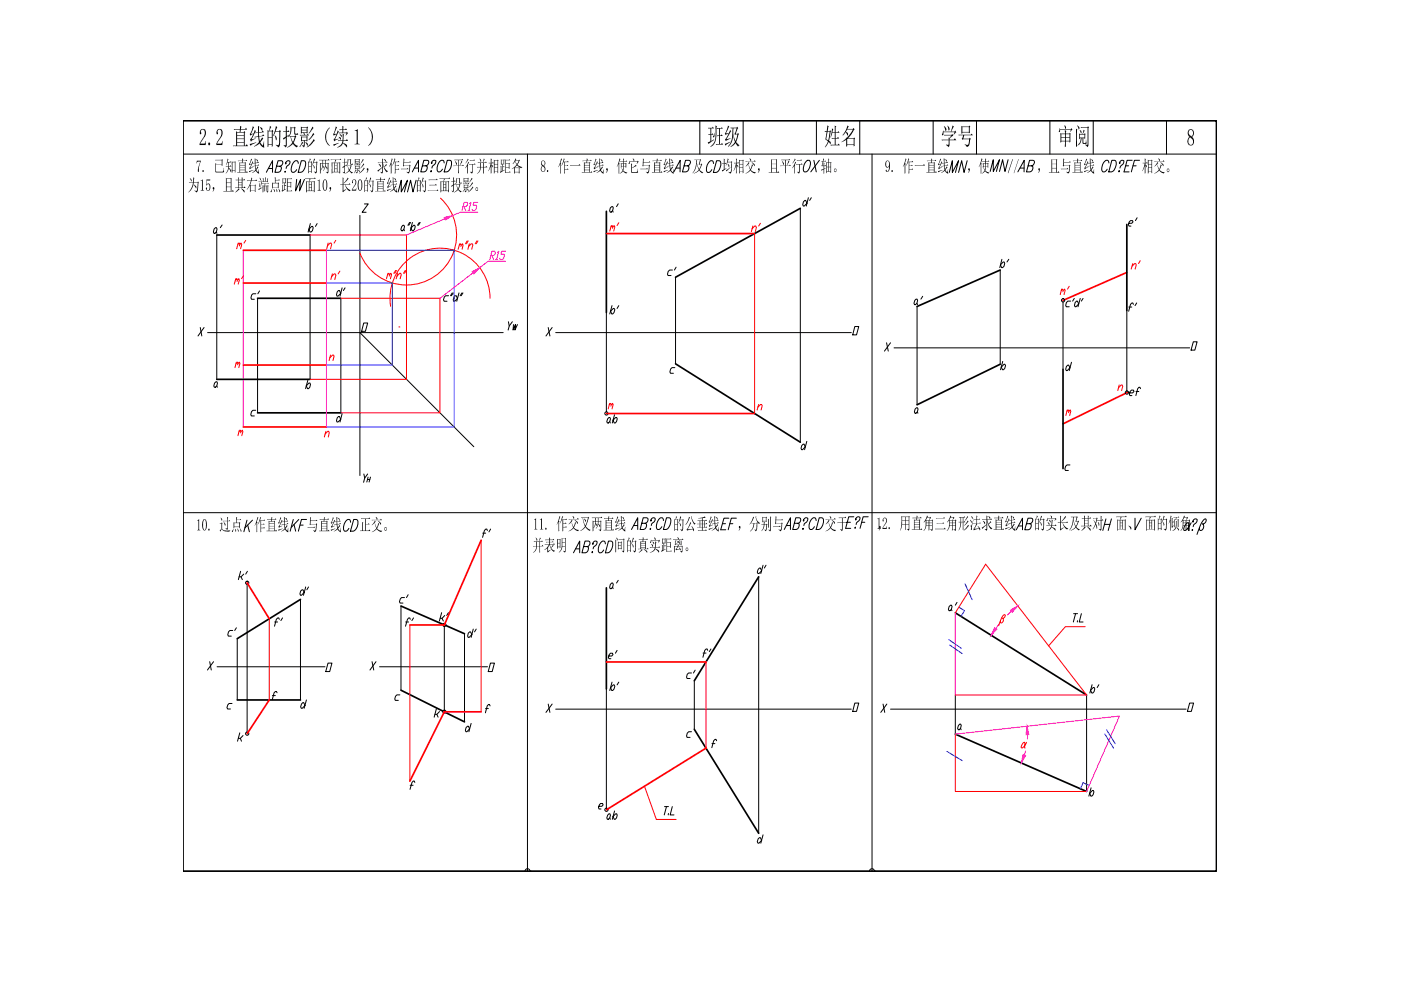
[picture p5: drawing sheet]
<svg xmlns="http://www.w3.org/2000/svg" width="420mm" height="297mm" viewBox="0 0 420 297" stroke-linecap="round" stroke-linejoin="round" font-family="sans-serif">
<g fill="none" stroke="#000" stroke-width=".3">
<path d="M209.9 36.2v10M222.9 36.2v10M244.8 36.2v10M257.8 36.2v10M279.9 36.2v10M292.8 36.2v10M314.9 36.2v10M327.9 36.2v10M349.8 36.2v10M54.9 46.2h309.9M79.9 51.6l1.8-3.4v3.4M80.5 50.5h1.2"/>
<path d="M82.9 49.8h1.1l.7-.7a.68 .68 0 0 0-.3-.9h-1l-.9 3.4h1a1.07 1.07 0 0 0 .5-1.8M85.4 51.5h.2l-.1 .1zM85.8 48.9l-.1 .2 .1-.6a.6 .6 0 0 1 .7-.3 .6 .6 0 0 1 .5 .5l-.3 .6-.8 .7-.1 .5M89 53.8l-.4 3.4 1.6-3.4-.4 3.4 1.5-3.4M89.4 49l-.3-.8a2.23 2.23 0 0 0-1.8 2.6l.2 .7a.94 .94 0 0 0 1.5-.7M90.4 48.2h.8a1.81 1.81 0 0 1 0 2.6 1.39 1.39 0 0 1-1.8 .8zM119.4 57.5l.9-3.5v3.5l1.9-3.5-.9 3.5M123.6 51.5l1.9-3.5v3.5M124.3 50.4h1.2M124.8 54l-.9 3.5-.8-3.5-.9 3.5M126.7 49.7h1l.8-.7a.62 .62 0 0 0-.3-1h-1.1l-.9 3.5h1a1.08 1.08 0 0 0 .5-1.8M129.1 51.4l.2-.2 .1 .2-.2 .1z"/>
<path d="M129.5 48.7l-.1 .3v-.3a.88 .88 0 0 1 1.3-.5l-.1 .7-.9 1-.2 .5M133.2 48.9l-.2-.7a1.27 1.27 0 0 0-1.7 1.2l-.2 1.6 .3 .5a1.2 1.2 0 0 0 1.3-.8M134.1 48h.8a2.02 2.02 0 0 1-.2 3l-.7 .5h-.8zM202.1 51.5l1.9-3.5-.1 3.5M202.8 50.4h1.1M205.2 49.7h1l.4-.2 .4-.5a.61 .61 0 0 0-.3-1h-1.1l-.9 3.5h1a1.04 1.04 0 0 0 .8-.7 1.04 1.04 0 0 0-.3-1.1M214 49l-.4-.8a2.18 2.18 0 0 0-1.7 2.6l.3 .9a1.17 1.17 0 0 0 1.3-.9M214.9 48.2h.8a1.95 1.95 0 0 1 0 2.6 1.44 1.44 0 0 1-1.8 .9zM241.9 48.2l.8-.2a2.54 2.54 0 0 1-.9 3.5h-.5a2.59 2.59 0 0 1 .6-3.3zM244.1 48l.7 3.5M245.7 48l-2.6 3.5M284.7 51.7l.9-3.5v3.5l1.9-3.5-1 3.5"/>
<path d="M290.1 48.2l-1 3.5-.7-3.5-.9 3.5M297 51.4l.9-3.5v3.5l1.8-3.5-.9 3.5M302.3 47.9l-.9 3.5-.7-3.5-1 3.5M305.3 51.5l1.9-3.5-.1 3.5M305.9 50.4h1.2M308.3 49.7l1.5-.2 .4-.8-.1-.5-1.3-.2-1 3.5h1.1a1.04 1.04 0 0 0 .8-.7 1.04 1.04 0 0 0-.3-1.1M332.6 48.9l-.4-.9a2.23 2.23 0 0 0-1.8 2.7l.2 .7a.91 .91 0 0 0 1.4-.7M333.4 48h.9a1.88 1.88 0 0 1-.1 2.7l-.5 .7-1.2 .1zM335.5 51.4l.1-.2 .1 .2-.1 .1zM335.9 48.7l-.1 .3 .1-.6a.7 .7 0 0 1 1.1-.2l-.2 1-.8 .7-.1 .5M337.6 49.7h.9M339.5 48h-1.5l-.9 3.5h1.5"/>
<path d="M339.8 49.7h.9M341.7 48h-1.5l-.9 3.5M65 70.4v43.3M93 70.4v43.3M107.9 64.6v77.9M240 62.4v70.1M62.3 99.7h88.6M77.2 89.4v34.3M102.2 89.4v34.3M107.9 99.7l34.2 34.2M166.7 99.7h88.6M181.8 93.6v29.8"/>
<path d="M202.6 83.1v26M275 91.9v29.4M300 80.9v28.3M318.8 90.6v20.1M337.9 93.1v24.1M268.1 104.3h88.7M74.1 155.9l-1 3.5M74.3 157.4l.5 2M75.7 155.9l-2.3 2.3M88 155.7l-1 3.5M88.2 157.2l.5 2M89.6 155.7l-2.2 2.4"/>
<path d="M90 157.4h.9M91.9 155.7h-1.5l-.9 3.5M105.1 156.5l-.3-.8a2.18 2.18 0 0 0-1.8 2.7l.4 .8a1.17 1.17 0 0 0 1.2-.8M106.1 155.7h.8a2.09 2.09 0 0 1-.2 3l-.8 .5h-.8zM189.4 158.7l1.8-3.5v3.5M190.1 157.5h1.1M192.4 156.8h1.1l.8-.6a.64 .64 0 0 0-.3-1h-1.1l-.9 3.5h1a1.08 1.08 0 0 0 .5-1.9M194.9 158.5l.2-.1-.1 .3zM195.3 155.9l-.1 .3 .2-.7a.6 .6 0 0 1 .6-.3 .6 .6 0 0 1 .5 .5l-.3 .7-.8 .6-.1 .5M199 156l-.4-.8a2.23 2.23 0 0 0-1.8 2.7l.4 .8a1.25 1.25 0 0 0 1.3-.8M199.9 155.2h.8a1.91 1.91 0 0 1 0 2.7l-.5 .6-1.2 .2zM216.6 157h1"/>
<path d="M218.6 155.3h-1.5l-1 3.5h1.6M218.8 157h1M220.8 155.3h-1.5l-.9 3.5M235.2 158.7l1.9-3.5v3.5M235.8 157.5h1.2M238.2 156.8l1.5-.1 .4-.5a.68 .68 0 0 0-.4-1h-1l-1 3.5h1.1a1.11 1.11 0 0 0 .5-1.9M240.7 158.5l.2-.1v.1l-.1 .2zM241.1 155.9l-.1 .3 .2-.7a.7 .7 0 0 1 1.1-.1l-.1 .6-1 1-.1 .5M244.8 156l-.4-.8a2.18 2.18 0 0 0-1.8 2.7l.4 .8a1.17 1.17 0 0 0 1.2-.8M245.7 155.2h.8a2.09 2.09 0 0 1-.2 3l-.7 .5h-.8zM254.1 156.5h.9M256.1 154.9h-1.6l-.9 3.5h1.5"/>
<path d="M256.5 158l-.1 .4zM256.7 155.5l-.1 .4a.71 .71 0 0 1 .4-.9 .71 .71 0 0 1 .9 .4l-.3 .6-.7 .7-.2 .5M258.4 156.5h1M260.4 154.9h-1.5l-1 3.5M304.8 158.8l1.8-3.5v3.5M305.4 157.6h1.2M307.8 157h1.1l.8-.7a.65 .65 0 0 0-.4-1h-1l-1 3.5h1.1a1.07 1.07 0 0 0 .5-1.8M331.2 157.2h1.7M331.7 155.5l-1 3.5M333.3 155.5l-1 3.5M340.4 155.3v3.5l1.9-3.5M357.2 156.7l-.6 1.2a1.5 1.5 0 0 1-1.4 1.1 1.25 1.25 0 0 1 .4-1.8l.8-.5v2.2l.2 .1"/>
<path d="M357.4 158.9l.2-.2 .1 .2zM357.8 156.2l-.1 .3 .2-.6a.7 .7 0 0 1 1.1-.2l-.1 .7-.9 1-.2 .5M359.7 158.2l.1 .7a1.04 1.04 0 0 0 1.2-.6 1.04 1.04 0 0 0-.4-1.3l.7-.2a.8 .8 0 0 0 .1-1.3l-1 1.2-1.4 3.5M74.1 175.2v44.2M90.1 179.7v30.1M172 165.7l1.8-3.5v3.5M172.6 164.5h1.2M175 163.8l1.5-.1 .4-.5a.68 .68 0 0 0-.4-1h-1l-1 3.5h1.1a1.11 1.11 0 0 0 .5-1.9M177.5 165.5l.2-.1v.1l-.1 .2zM177.9 162.9l-.1 .3 .2-.7a.7 .7 0 0 1 1.1-.2l-.1 .7-1 1-.1 .5M181.6 163l-.4-.8a2.18 2.18 0 0 0-1.8 2.6l.4 .9a1.17 1.17 0 0 0 1.2-.9M182.5 162.2h.8a2.09 2.09 0 0 1-.2 3l-.7 .5h-.8z"/>
<path d="M227.5 172.9v76.9M65.1 199.9h32.4M71.1 191.4v18.4M113.8 199.9h32.4M120.3 181.7v25.2M133.3 187.8v25.1M139.3 189.9v26.5M166.7 212.6h88.6M181.8 206.5v35.7M208.2 204v14.6M267.1 212.6h88.6M286.5 208.3v11.7"/>
<path d="M325.9 208.3v28.9"/>
<circle cx="318.8" cy="90" r=".49"/>
<circle cx="338" cy="117.7" r=".49"/>
<circle cx="181.9" cy="123.9" r=".49"/>
<circle cx="74.1" cy="174.7" r=".49"/>
<circle cx="133.3" cy="187.3" r=".49"/>
<circle cx="74.1" cy="219.9" r=".49"/>
<circle cx="133.3" cy="213.3" r=".49"/>
<circle cx="181.9" cy="242.7" r=".49"/>
</g>
<g fill="none" stroke="#000" stroke-width=".51">
<path d="M54.9 36.2h309.9v224.9h-309.9zM65 70.4h28M181.8 63.3v30.3M240 62.4l-37.4 20.7M337.9 67.3v25.8M77.2 89.4h25M300 80.9l-25 11M65 113.7h28M202.6 109.1l37.4 23.4M300 109.2l-25 12.1M318.8 110.7v29.8M77.2 123.7h25"/>
<path d="M90.1 179.7l-19 11.7M181.8 176.2v30.3M227.5 172.9l-19.3 31.1M120.3 181.7l12.5 5.4M133.7 187.5l5.6 2.4M286.5 183.7l39.4 24.6M71.1 209.8h19M120.3 206.9l12.5 6.2M133.7 213.6l5.6 2.8M208.2 218.6l19.3 31.2M286.5 220l39.4 17.2"/>
</g>
<g fill="#000">
<path d="M60.3 38.9l.3-.2 .8 .1 .3 .5 .1 .8-.3 .8-1.4 2.2h1.2l.5-.9-.1 1.3h-1.9l.1-.6 1.5-2.7v-.9l-.3-.4-.7 .1-.2 .5a.31 .31 0 0 1 .2 .5 .31 .31 0 0 1-.4 .1l-.1-.6zM65.1 39.1l.5-.4h.5l.6 .6v1.2l-1.6 2.5 1.2 .1 .5-.9-.1 1.3h-1.8v-.5l1.5-2.8v-.8l-.2-.5-.8 .1-.1 .7a.3 .3 0 0 1 .1 .4 .3 .3 0 0 1-.4 .1 .3 .3 0 0 1-.1-.4zM59 48.2h1.3l-.6 1.8-.1 1.5-.3-.1v-.6l.8-2.4-.8 .1-.4 .5zM60.2 54.1l.6-.3v3.1l.4 .3h-1l.4-.3v-2.7zM61.9 53.8h1.2l-.1 .3h-1v1.3l.6-.4 .5 .6-.1 1.2-.5 .4h-.4l-.3-.6v-.3l.2-.1v.7l.4 .2 .5-.7-.3-1.2h-.3l-.5 .4zM63.8 56.2l.4-.1 .1 .4-.6 .9 .3-.5zM64.5 47.9h2l.1-.2 .2 .3-.1 1.7h-.2v-.3h-1.7v1.9l.1 .2 1.9-.1 .2-1.1 .3 1.1-.2 .2h-2.5l-.1-2.7 .4 .2-.1 .3h1.7v-1.4l-1.9 .1zM95.2 54.1l.6-.3v3l.5 .4h-1.1l.4-.3v-2.6zM98.4 38.7l.5-.5-1 1.8-.1 1.6 .3 .9 .8 1.2-.9-.9-.5-1.4 .3-1.8zM98.9 56.2v-.1a.51 .51 0 0 1 .5 .4 .51 .51 0 0 1-.3 .6l-.4 .3 .4-.6-.3-.2zM106.4 39.1l.9-.4v4.3l.6 .3h-1.6l.7-.3v-3.6zM105.7 54.1l.7-.3 .4 .3v1l-1.1 1.7 .8 .1 .4-.6-.1 .8h-1.3l1.1-2.3-.2-.9h-.4l-.2 .5a.26 .26 0 0 1 .1 .4 .26 .26 0 0 1-.4 0 .26 .26 0 0 1 .1-.4z"/>
<path d="M110.1 50.5h.3l.1 .5-.6 .8 .4-.7-.3-.2zM110.4 38.1l1.1 1.4 .3 1.3-.3 1.7-1.1 1.3 .9-1.5 .2-1.3-.3-1.5zM171 49.5h2.5l.3-.3 .3 .4-3 .1zM181.8 50.5h.4l.1 .5-.6 .8 .4-.7-.3-.2zM227.4 50.5l.4 .2-.1 .6-.4 .5 .2-.4a.26 .26 0 0 0 .1-.3 .26 .26 0 0 0-.2-.2zM274.3 49.5h2.5l.3-.3 .3 .4-3 .1zM290.4 50.5l.5 .2-.2 .7-.4 .4 .2-.4a.26 .26 0 0 0 .2-.3 .26 .26 0 0 0-.3-.2zM303.6 47.7l-1.2 4.2zM305.4 47.7l-1.3 4.2zM311.4 50.5h.5v.5l-.6 .8 .3-.6zM59.1 155.9l.6-.3v3.1l.4 .3h-1l.4-.4v-2.4zM108.2 155.4h2.3l.2-.3 .3 .4h-1.3v1.6h.7l.2-.3 .3 .4h-1.2v1.8h.8l.3-.3 .3 .5h-3l-.1-.2h.6v-2.5l.4 .2-.2 2.3h.7v-3.5l-1.1 .1z"/>
<path d="M160.2 155.6l.6-.3v3.1l.4 .3h-1l.4-.2v-2.7zM161.9 155.6l.6-.3v3.2l.4 .2h-1l.4-.2v-2.7zM221.6 157.7h.4l.1 .5-.6 .8 .4-.7-.3-.1zM251.5 155.2h1.8l.2-.3 .3 .4h-1.1v1.3h.9l.3-.3 .3 .5h-1.5v2l-.3 .4-.5-.5 .6-.1v-1.8h-1.3l-.1-.2h1.4v-1.3h-.9zM263.1 155.4l.6-.2v3l.4 .3h-1l.4-.3v-2.5zM263.7 157.7l.2-.1 .2 .3-.1 .6-.4 .5 .1-.3a.37 .37 0 0 0 .2-.4 .37 .37 0 0 0-.3-.3zM264.9 155.4l.6-.2 .4 .3v1l-1.1 1.7h.9l.3-.5-.1 .8h-1.2l1-2.1 .1-.7-.3-.4-.5 .1v.8a.29 .29 0 0 1-.3-.1 .29 .29 0 0 1 0-.4zM338.4 157.6l.8 .5v.6zM163.5 161.8h1.2v-.7l.3 .2-.1 .5h.9l.2-.3 .2 .4h-1.3v.5h.7l.2-.2 .2 .3h-1.1v.6h1l.2-.3 .3 .4h-1.5l.4 1 .5-.9 .3 .4-.8 .6 .5 .5 .6 .3-.1 .1a.23 .23 0 0 1-.2 .2 .23 .23 0 0 1-.3-.2l-.5-.6-.5-1.3-.4 .7v1.2l.7-.4-.8 .9-.1-1.4-.9 .6 1.3-1.6h-1.2l-.1-.2h1.4v-.6l-.8 .1-.2-.2h1v-.5l-1.1 .1z"/>
<path d="M71.1 39.8v.7h2v-.7zM71.1 40.7v.8h2v-.8zM71.1 41.7v.9h2v-.9zM71.1 42.8v.8h2v-.8zM70.1 38.7h1.9v-1l.5 .4-.3 .6h1.3l.3-.4 .3 .6h-1.9l-.1 .7h1l.2-.3 .3 .3-.2 .2v3.8h.3l.3-.4 .4 .6-4.4 .1-.2-.3h1v-4.3l.3 .3h.8l.1-.7h-1.7z"/>
<path d="M77.4 37.7l.4 .3-.1 1.6 .8-.1 .3-.4 .3 .5-1.4 .2v1l.9-.1 .3-.4 .4 .4-1.6 .2 .2 1.4 .7-1.2 .4 .6-.6 .5a.9 .9 0 0 0 .4 1.4l.4-1.3v1.6a.23 .23 0 0 1 0 .3 .23 .23 0 0 1-.3-.1l-.8-.7a.44 .44 0 0 0-.4-.3 .44 .44 0 0 0-.5 .3l-1 .6 1.5-1.4-.2-1.6-1 .3-.2-.3 1.1-.1v-1.1l-.7 .2-.2-.2 .9-.1zM78 38.1l.6 .3v.8zM75.8 37.8l.4 .4-1 2 .9-.2 .3-1.1 .3 .4-1.3 2.5 1.3-.2-1.5 .8-.2-.6 1-1.6-.9 .5-.2-.6 .6-.9zM74.9 43.1l2-.3-1.8 .9z"/>
<path d="M80.5 39.4v1.7h1v-1.7zM80.5 41.3v2h1v-2zM80.9 37.7l.5 .4-.6 1.1h.7l.2-.3 .3 .4-.2 .2v4.3l-.3 .2v-.6h-1v.5l-.3 .2v-5.2l.5 .3zM82.7 37.8l.5 .3-.5 1.2h1l.2-.4 .3 .5-.1 .2-.1 3.7-.3 .6a.28 .28 0 0 1-.3 .3 .28 .28 0 0 1-.2-.4l-.5-.4 .5 .1a.7 .7 0 0 0 .5-1l.1-3h-1.2l-.8 1.3zM82.4 40.5l.5 .6-.1 1z"/>
<path d="M90.2 37.9l.3 .2h1.5l.1-.2 .3 .3-.2 .2 .1 1.5-.3 .1v-.2h-1l.4 .2-.1 .4h.8l.2-.3 .4 .5-2.7 .1-.1-.3h1.3l-.2-.6h-.5l-.3 .3zM90.5 38.3v.6h1.5v-.6zM90.5 39.1v.5h1.5v-.5zM90.2 40.8l.3 .2h1.4l.1-.3 .3 .3-.1 1.3-.3 .1v-.2h-.5v1.5a.31 .31 0 0 1-.3 .4 .31 .31 0 0 1-.3-.3l-.2-.2 .5-.2v-1.2h-.6l-.3 .2zM90.6 42.5l.3 .3-1 1.3zM91.6 42.6l.7 .4-.1 .7zM90.5 41.1v.9h1.4v-.9zM93.7 37.9l.4 .5-1.5 1.6zM93.9 39.8l.4 .5-1.7 1.7zM94.1 41.7l.3 .4-1.5 1.5-.9 .6 1-1z"/>
<path d="M214.2 39.8l.1 .7a.35 .35 0 0 1 0 .5 .35 .35 0 0 1-.5 0zM214.6 37.6l.4 .3-.3 4.2-.7 1.2-1 .8 1.1-1.3 .3-.8zM212.3 38.3h1.3l.2-.3 .3 .5h-.8v1.7l.4-.3 .3 .5h-.7v1.8l.9-.3-1.7 1.3-.3-.5 .8-.4v-1.9l-.4 .1-.2-.3h.6v-1.7l-.5 .1zM214.9 38.4h1.4l.2-.3 .3 .5h-.9v2h.3l.2-.3 .3 .5h-.8v2.4h.4l.2-.4 .4 .5-2.1 .1-.1-.2h1v-2.4l-.5 .1-.2-.3h.7v-2l-.6 .1z"/>
<path d="M250.3 37.6l.5 .3-.2 .2v1.5h.6l.2-.3 .4 .5h-1.2v1.6h.5l.2-.4 .4 .5h-1.1v1.9h.7l.2-.3 .4 .5h-2.7l-.2-.2h1.3v-1.9l-.8 .1-.1-.2h.9v-1.6h-.7l-.6 1.4 .5-2.7 .4 .3-.3 .8h.7zM248.2 39.5l-.3 1.4a.66 .66 0 0 0 .2 1.1l.3 .1 .4-2.6zM248.1 37.6l.5 .3-.4 1.4h.6l.1-.3 .3 .4-.5 2.4a.44 .44 0 0 0-.1 .5 .44 .44 0 0 0 .4 .2l.1 .7-.2-.2a.35 .35 0 0 0-.3-.4 .35 .35 0 0 0-.3 .4l-.9 1.2 .7-1.4a.72 .72 0 0 0-.6-1l.3-1.9a.28 .28 0 0 0 .1-.4 .28 .28 0 0 0-.4 0l-.2-.2h.6z"/>
<path d="M254.2 37.6l.4 .4-.5 .7h1.7l.1-.3 .4 .4-2.1 2.7h1.8l.1-.3 .3 .4-.1 .1v2l-.3 .2v-.4h-1.9v.3l-.3 .2v-2.2l-1.5 .8 1.3-1 .2-.4 .2 .1 .2-.2 1.6-2.3h-1.7l-1.4 1.8 .9-1.5zM253.6 39.5l.6 .4a.32 .32 0 0 1 .2 .4 .32 .32 0 0 1-.3 .2zM254.1 41.7v1.6h1.9v-1.6z"/>
<path d="M283.1 37.8l.5 .5 .2 .5a.27 .27 0 0 1 .1 .4 .27 .27 0 0 1-.4 0 .27 .27 0 0 1-.1-.3zM284.2 37.6l.6 1.1a.26 .26 0 0 1 0 .3 .26 .26 0 0 1-.4 .1 .26 .26 0 0 1 0-.4zM282.8 39.1l.1 .4h2.2l.6-1.9 .4 .4-.8 1.5h.9l.3-.4 .3 .6-.8 .7 .3-.8h-3.4v.2a.38 .38 0 0 1 .1 .5 .38 .38 0 0 1-.5 .1zM283.1 40.4h2.3l.2-.3 .3 .6-1.1 .7v.5h1.2l.4-.5 .4 .6h-2l-.1 1.7a.26 .26 0 0 1-.2 .3 .26 .26 0 0 1-.3-.2l-.5-.5h.8v-1.3l-2 .1-.2-.2h2.2v-.7l.2 .2 .7-.8-2.1 .1z"/>
<path d="M288.3 37.7l.3 .2h1.9l.2-.3 .3 .4-.2 .2 .1 1.6-.3 .2v-.3h-2v.3l-.3 .1zM288.6 38.1v1.4h2v-1.4zM287.4 40.4h3.8l.2-.4 .3 .6h-2.5l-.3 1h1.7l.3-.3 .3 .4-.3 .2-.2 1.4-.3 .5a.35 .35 0 0 1-.4 .3 .35 .35 0 0 1-.3-.5l-.4-.3h1.1l.2-1.6h-1.7l-.2 .3-.3-.4 .4-1h-1.2z"/>
<path d="M323.9 38.9l.4 .6-.1 .5zM323.6 40l.2 .2h.8l.3-1.3 .4 .3-.5 .9 .4 .1 .1-.3 .3 .3-.2 1.3-.2 .2v-.3h-.3v1.3l.6 .2 .2-1 .1 1.2h-1l-.2-1.7h-.2l-.3 1.4-.9 .8 .6-.8 .3-.9v-.5h-.3l-.2 .3zM323.8 40.3v.9h1.4v-.9zM323.1 37.6l.6 .5-.1 .7zM322.7 38.6l.4 .3-.1 5-.3 .2zM324 38.1h2.1l.2-.3 .3 .4-.2 .2v5.3a.29 .29 0 0 1-.3 .4 .29 .29 0 0 1-.3-.4l-.4-.4h.8v-5l-1.9 .1z"/>
<path d="M57 53.4l.5 .5-.1 .5zM58 53.1l.3 .3-.2 1.3h1.2l.1-.3 .2 .3-.3 2.6-.5 .4-.5-.5h.7l.1-.2 .2-2.2h-1.2l-.5 1.7-1.1 1.2 1-1.6 .4-1.2v-.1h-1.1l-.2-.1h1.3zM58.2 55.3l.6 .6v.6z"/>
<path d="M67.7 53.3l.3 .2h1.2v-.2l.3 .3-.1 3.7 .4-.4 .3 .5h-3l-.1-.1h.8zM68 53.6v1.1h1.2v-1.1zM68 54.9v1.1h1.2v-1.1zM68 56.1v1.2h1.2v-1.2z"/>
<path d="M69.5 48.3l.9 .2 .1-.2 .2 .3-.1 3-.2 .2v-.6h-.7v.5l-.2 .1zM69.7 48.6v2.5h.7v-2.5zM68.2 47.5l.3 .3-.3 .8h.7l.2-.3 .2 .4h-.6v1.1h.3l.2-.3 .2 .4h-.7v.4l.6 1-.1 .3-.6-1.2-.2 .9-.7 .7 .8-1.9v-.2l-.8-.1h.8v-1.1h-.3l-.4 .8z"/>
<path d="M72 48.9v.5h1.4v-.5zM72 49.6v.6h1.4v-.6zM72 50.2v.7h1.4v-.7zM72 51v.6h1.4v-.6zM71.3 48.2h1.3l.1-.7 .3 .2-.2 .5h.9l.2-.3 .2 .4h-1.3l-.1 .5h.7l.1-.2 .2 .2-.1 2.8 .5-.3 .2 .4-3.1 .1-.1-.2h.7v-3l.7 .2 .1-.5h-1.2z"/>
<path d="M71.4 53.1l.3 .2-.1 .6h.9v-.8l.3 .2-.1 .6h.4l.1-.3 .3 .4h-.8v2.2h.4l.2-.3 .3 .4-3 .1-.1-.2h.9v-2.2l-.8-.1h.8zM71.6 54v.6h.9v-.6zM71.6 54.7v.7h.9v-.7zM71.6 55.5v.7h.9v-.7zM71.6 56.4l.3 .3-1.3 1zM72.4 56.5l.9 .6a.23 .23 0 0 1 .2 .3 .23 .23 0 0 1-.4 .1z"/>
<path d="M75.2 55.6v1.5h1.2v-1.5zM74 54.1h1.3l.1-.9 .3 .2-.3 .7h1.2l.2-.3 .3 .4h-1.7l-.4 1.1 .2 .2h1.2l.1-.2 .2 .2v1.9l-.3 .2v-.4h-1.2l-.2 .4v-2.1l-1 1.4 .8-1.4 .4-1.2h-1z"/>
<path d="M76.4 47.5l.3 .2-.1 1.1 .6-.1 .2-.3 .3 .4-1.1 .1v.6l.1 .2 .6-.2 .2-.3 .2 .4-1 .1 .1 1 .5-.8 .2 .3-.6 .8 .6 .6 .2-.9v1.3l-.5-.2-.5-.7-1.1 .7 1-.9-.1-1.1-.7 .2-.2-.2 .8-.1v-.8l-.5 .2-.1-.2h.6zM76.8 47.8l.5 .2v.5zM75.3 47.5l.3 .3-.7 1.4 .6-.1 .2-.8 .3 .3-1 1.7 .9-.1-1 .6-.2-.5 .7-1.1-.6 .3-.1-.3zM74.7 51.3l1.3-.4-1.2 .7z"/>
<path d="M78.8 53.4l.3 .2-.1 .7h.5v-1.2l.3 .2-.1 1h.5v-.9l.2 .2v.9l-1.4-.1-.1 .2-.2-.2zM78.6 55h1.7l.1-.2 .2 .3h-1l-.2 .5 .8 .1 .2-.2 .1 .3-.1 1.7-.2 .2-.3-.4h.3v-1.5h-.3v1.4l-.2 .1v-1.5h-.3v1.5l-.1 .1v-1.6h-.3v1.8l-.2 .1v-2.2l.5 .2 .1-.6-.7 .1zM77.8 53.3l.4 .4-.1 .4zM77.5 54.3h.8l.1-.2 .2 .3-1 .1zM77.7 54.7l.3 .8-.2 .6zM78.3 54.6l.3 .2-.5 1.6 .6-.1-1.1 .7-.1-.4h.2a.43 .43 0 0 0 .4-.2 .43 .43 0 0 0 0-.5z"/>
<path d="M81.9 54.9v1.1h1.4v-1.1zM82.4 53.1l.3 .2-.1 .6h.9l.2-.2 .2 .4h-1.3v.7l.9-.1 .2 .2-.1 1.4-.3 .1v-.3h-1.4l-.3 .4v-1.8l.9 .1zM81.6 56.6l-.1 .8-.2 .2-.2-.2zM82 56.7l.4 .4-.1 .5zM82.8 56.6l.4 .6-.2 .4zM83.6 56.6l.4 .7-.1 .3z"/>
<path d="M84.9 53.7v1h.7v-1zM84.7 53.4l.2 .2 .8-.2 .1 .2v1.3l-.2 .1-.3-.1v.7l.4-.2 .1 .4h-.5v1l.6-.2-1.3 .9-.2-.3 .3-.1v-1.8l.2 .3v1.4l.3-.1v-2l-.5 .2zM86 53.4l1.2 .2 .1-.3 .3 .4h-1.3v1l.9-.2 .2 .2-.1 1.5-.1 .1v-.3h-.9v1.2h1l.1-.2 .3 .3h-1.4l-.2 .2-.2-.3zM86.3 54.8v1.1h.9v-1.1z"/>
<path d="M87.1 38l.3 .2h.8l.2-.2 .3 .3-.2 .2v1.4l.5 .2a.23 .23 0 0 1 .4-.1 .23 .23 0 0 1-.2 .4h-.7l-.2-.3v-1.7h-.9l-.2 1.6-.8 1.1 .6-1.3zM86.8 40.8h1.6l.1-.3 .4 .4-.6 1.5a.85 .85 0 0 0 .6 1.2l.5 .1-.2 .2a.44 .44 0 0 1-.5 .2 .44 .44 0 0 1-.3-.4l-.2-.2a.34 .34 0 0 0-.2-.3 .34 .34 0 0 0-.4 .1l-1.5 1 1.2-1.1a1.36 1.36 0 0 0-.1-1.7l-.1-.5zM87.2 41l.7 1.6 .5-1.6zM85.7 37.7l.5 .4-.2 1.3 .4-.4 .4 .5h-.8v1.3l.7-.3-.7 .6v2.5a.29 .29 0 0 1-.1 .4 .29 .29 0 0 1-.4 0l-.5-.5a.38 .38 0 0 0 .5 .1 .38 .38 0 0 0 .2-.4v-1.9l-.6 .6-.2-.5 .8-.5v-1.4l-.7 .1-.1-.2h.8z"/>
<path d="M92.6 48.6v1.3h.7v-1.3zM92.6 50v1.4h.7v-1.4zM92.9 47.5l.3 .3-.4 .7h.5l.1-.2 .2 .3-.1 3.1-.2 .2v-.4h-.7l-.2 .5v-3.7l.3 .2zM94.2 47.5l.3 .3-.4 .8h.8l.1-.3 .2 .3-.2 2.9-.4 .5-.5-.6h.7l.1-2.7h-.8l-.6 .9zM93.9 49.4l.4 .6v.5z"/>
<path d="M92.8 56.3v.9h.6v-.9zM91.5 53.5h2.7l.2-.3 .3 .4h-1.7l.2 .2-.4 .6h1.3l.1-.2 .2 .3-.1 3-.2 .2v-.4h-2.1l-.2 .4v-3.4l.9 .1 .1-.8h-1.2zM92 54.6v2.6h.6v-2.6zM93.5 54.6v2.6h.6v-2.6zM92.8 54.6v.7h.6v-.7zM92.8 55.4v.8h.6v-.8z"/>
<path d="M95.7 47.9h2.6l.2-.3 .3 .4h-1.1v.9l.7-.1 .2 .2-.1 2.6-.3 .4-.5-.5h.6v-2.4h-.6l-.1 .7 .6 .4v.5l-.2 .1-.4-.9-.7 1.4 .5-1.1 .1-1.1h-.6l-.1 .6 .4 .6-.1 .1-.3-.7-.5 1.4 .4-2h-.5v2.8l-.2 .2v-3.3l.7 .1v-.9l-.9 .1zM96.9 48v.9h.6v-.9z"/>
<path d="M97.3 54l-.3 2 .3 .9 .3 .1 .3-.6v-1.5l-.2-.8zM97.1 53.9l.3-.1 .4 .1 .4 1-.2 1.7-.4 .6-.5-.3-.3-.9v-1.3z"/>
<path d="M100.4 50.7v.8h.6v-.8zM99.1 47.8h2.8l.2-.3 .2 .4h-1.6l.2 .2-.5 .6 1.4 .1 .1-.2 .2 .2-.1 3.1-.2 .1v-.4h-2.1l-.2 .4v-3.4l.9 .2 .1-.9-1.2 .1zM99.7 48.9v2.6h.6v-2.6zM101.2 48.9v2.6h.6v-2.6zM100.4 48.9v.8h.6v-.8zM100.4 49.7v.8h.6v-.8z"/>
<path d="M102.7 53.2l.4 .2-.1 1.8h1.6l.2-.3 .3 .4h-1.6l.5 .9 1.2 .8-.4 .3-.9-.8-.4-1.2h-.5v1.9l.8-.4-.9 .8-.2-.3 .1-2-.8-.1h.8zM104.3 53.3l.2 .3-1.4 1.4z"/>
<path d="M102.6 37.7l.5 .3-.2 .8h.6l.2-.3 .4 .4h-1.2v.9h1l.1-.3 .4 .5-.7 .6 .2-.7-2.2 .1-.2-.2h1.2v-.9l-.8 .1-.2-.2h1zM101.9 40.3h.2a.51 .51 0 0 1 .3 .8zM101.6 41l.2 .1a.5 .5 0 0 1 .4 .3 .5 .5 0 0 1-.1 .5zM102.8 40l.4 .3-.2 1.8h.8l.2-.4 .4 .5h-1.4a.86 .86 0 0 0 .7 1.1l.4 .3-.1 .6-1.1-1.3-.7 .9-1 .5 1.4-1.5 .1-.6-1.2 .1-.2-.2h1.4zM100.7 37.9l.4 .3-.9 2 .8-.1 .2-1 .4 .3-1.2 2.4 1.1-.1-1.3 .6-.2-.5 1-1.5-.9 .4-.2-.5 .4-.7zM99.9 43.3l1.7-.4-1.5 .9z"/>
<path d="M104.3 47.7l.2 .1 .6-.1 .3 .2-.2 1.2 .5-.1 .2 .3-.7 .1-.2-1.4h-.5l-.2 1.1-.6 .7 .5-.8zM104 49.7h1.1l.1-.3 .3 .3-.4 1a.7 .7 0 0 0 .6 .9l.2 .2-.3 .2-.6-.5a.26 .26 0 0 0-.3-.2 .26 .26 0 0 0-.2 .2l-.9 .6 1-1-.3-1.4zM104.3 49.7l.5 1.2 .3-1.2zM103.2 47.5l.4 .2-.2 .9 .4-.2 .2 .3h-.6v1l.6-.3-.6 .4v1.9l-.2 .3-.4-.5h.5v-1.5l-.5 .4-.1-.4 .6-.3v-1l-.6-.1h.6z"/>
<path d="M106.4 47.6l.2 .2h1l.1-.2 .2 .2v1.2l-.9-.1 .2 .5h.5l.2-.3 .2 .4h-1.8l-.1-.1h.9l-.1-.5-.6 .2zM106.6 47.9v.4h1v-.4zM106.6 48.4v.4h1v-.4zM106.5 49.6l1.1 .1 .1-.1 .2 .2-.1 .9-.6-.1v1.1l-.2 .3-.3-.4 .3-.1v-.9l-.5 .2zM106.7 50.8l.2 .3-.7 .8zM107.4 50.9l.5 .3-.1 .4zM106.6 49.9v.6h1v-.6zM108.8 47.6l.3 .4-1 1.1zM109 48.9l.2 .4-1.1 1.2zM109.1 50.2l.3 .3-1.8 1.5 .9-.8z"/>
<path d="M107.9 53.9l-.4 1.2 .2 1.6a.42 .42 0 0 0 .6 .1 .42 .42 0 0 0 .1-.6v-1.7zM107.6 54l.6-.2 .5 1.1-.1 1.6-.5 .7-.5-.3-.3-.7v-1.1z"/>
<path d="M109.5 54.3v1.2h.7v-1.2zM109.5 55.6v1.4h.7v-1.4zM109.8 53.1l.3 .3-.4 .7 .6-.1 .2 .3-.2 3.1-.1 .1v-.4h-.7l-.2 .5v-3.6l.3 .1zM111 53.2l.3 .2-.3 .8h.7l.2-.2 .2 .3-.2 2.9-.4 .5-.5-.6 .6 .1 .1-.3v-2.6h-.8l-.5 .9zM110.8 55.1l.4 .5-.1 .6z"/>
<path d="M113.4 54.6v.5h1.4v-.5zM113.4 55.2v.6h1.4v-.6zM113.4 55.9v.6h1.4v-.6zM113.4 56.6v.7h1.4v-.7zM112.7 53.8h1.3v-.7l.4 .3-.2 .4h.9l.2-.3 .2 .4h-1.3l-.1 .5h.7l.1-.2 .2 .2-.1 2.9 .4-.3 .3 .4-3.2-.1h.7v-3.1l.7 .2 .1-.5-1.2 .1z"/>
<path d="M115.2 47.7l.5 .3v.5zM113.3 48.6h1.3v-1.1l.3 .3-.1 .8h1l.2-.3 .2 .4h-1.4l.3 1.1a.27 .27 0 0 0 .3 .1 .27 .27 0 0 0 .2-.4l.2-.4 .2 .4-.5 .4a.6 .6 0 0 0 .2 .9l.7 .5-.4 .3-.7-.8-.5-1.8-.1 2.9-.2 .1-.4-.4 .5-.2v-1.2l-1.2 1.3-.2-.4 1.4-1v-1.4l-1.2 .1zM113.6 49.1l.6 .4-.1 .6z"/>
<path d="M117.8 53.1l.3 .2-.1 1.2 .6-.1 .2-.3 .2 .3-1 .2v.7l.6-.1 .3-.3 .2 .3-1 .2 .1 .9 .4-.8 .3 .4-.6 .7 .5 .7 .3-1v1.4l-.8-.6a.26 .26 0 0 0-.2-.3 .26 .26 0 0 0-.3 .3l-.8 .4 1-.9-.2-1.2-.8 .1 .8-.2v-.7h-.6l.6-.1zM118.2 53.4l.5 .2-.1 .5zM116.7 53.2l.3 .3-.7 1.3 .6-.1 .2-.7 .2 .3-.9 1.7 .8-.2-.9 .6-.2-.4 .7-1.2-.6 .4-.1-.4zM116 56.9l1.4-.3-1.2 .7z"/>
<path d="M118.3 47.5l.3 .2-.3 .8h1.1l.1-.3 .3 .4h-1.2v1.1h.6l.2-.3 .3 .3h-1.1v1h.7l.2-.2 .2 .3h-1.1v1.1l-.2 .2v-3.5h-.2l-.6 1.1zM117.5 47.5l.3 .2-.5 1.1 .2 .3-.1 2.8-.2 .2v-3l-.5 .9z"/>
<path d="M120.2 50.6h1.9l.1-.3 .3 .4-2.2 .1zM121 47.5l.3 .2-.1 .9h1.6l.2-.3 .2 .4h-2l-.1 .9h1.7l.1-.2 .2 .2-.3 2-.4 .4-.5-.5h.7l.2-1.8h-1.6l-.1 .2-.3-.2z"/>
<path d="M125.3 54.3v1.2h.6v-1.2zM125.3 55.6v1.4h.6v-1.4zM125.5 53.1l.3 .3-.3 .7 .6-.1 .2 .3-.2 3.1-.2 .1v-.4h-.6l-.3 .5v-3.6l.4 .1zM126.8 53.2l.3 .2-.4 .8h.8l.1-.2 .2 .3-.3 3.1a.29 .29 0 0 1-.3 .2 .29 .29 0 0 1-.2-.3l-.2-.2 .2 .1a.42 .42 0 0 0 .5-.2 .42 .42 0 0 0 0-.5v-2.2h-.8l-.5 .9zM126.6 55.1l.3 .5v.6z"/>
<path d="M128.5 53.8h2.3l.2-.2 .3 .4-2.7 .1zM128.7 55.4h1.8l.2-.3 .3 .4-2.2 .1zM128.3 57.1h2.7l.2-.3 .3 .4-3.1 .1z"/>
<path d="M133.1 56.3v.9h.5v-.9zM131.8 53.5h2.7l.2-.3 .3 .4h-1.7l.2 .2-.5 .6h1.4l.1-.2 .2 .3-.1 3-.2 .2v-.4h-2.1l-.2 .4v-3.4l.9 .1 .1-.8h-1.2zM132.3 54.6v2.6h.6v-2.6zM133.8 54.6v2.6h.6v-2.6zM133.1 54.6v.7h.5v-.7zM133.1 55.4v.8h.5v-.8z"/>
<path d="M136.2 47.9h2.3l.1-.3 .3 .4h-1.3v1.7h1l.2-.3 .3 .3h-1.5l.1 2.2-.3 .1v-2.3l-1.4 .1-.1-.1h1.5v-1.7h-1.1zM138.4 48.2l.3 .3-.7 1zM136.5 48.3l.5 .6-.1 .5z"/>
<path d="M136.8 53.3l.3 .2h.6v-.2l.3 .3-.1 1.1h.5l.1 .2-.7 .1-.1-1.4h-.6l-.1 1.1-.6 .8 .4-.9zM136.7 55.3h1l.2-.2 .2 .3-.6 1.4 .9 .6a.45 .45 0 0 1-.5 .1 .45 .45 0 0 1-.3-.3l-.2-.3-1.2 .8 1.1-1zM136.9 55.4l.5 1.1 .4-1.1zM135.9 53.1l.3 .2-.1 1 .3-.2 .2 .3h-.5v.9l.5-.2-.5 .4v1.8l-.3 .4-.4-.5h.5v-1.6l-.4 .4-.2-.3 .6-.3v-1l-.6-.1h.6z"/>
<path d="M139.1 53.3l1.2 .1 .1-.1 .2 .2-.2 1.1h-.8l.2 .4h.5l.2-.2 .2 .3-1.8 .1-.1-.2h.9l-.1-.4-.5 .2zM139.2 53.6v.4h1.1v-.4zM139.2 54.1v.3h1.1v-.3zM139.1 55.3l1.1 .1 .1-.2 .2 .3-.1 .8-.5-.1-.2 1.4-.4-.3 .3-.1 .1-1-.6 .2zM139.3 56.4l.2 .3-.7 .9zM140 56.5l.4 .3 .1 .5zM139.3 55.5v.6h.9v-.6zM141.5 53.3l.2 .3-1 1.1zM141.6 54.6l.3 .3-1.2 1.2zM141.8 55.9l.2 .3-1.7 1.5z"/>
<path d="M140.8 48h1.2l.2-.2 .2 .3-1.4 .1zM140.6 49.2h1.6l.2-.3 .2 .4h-.8v2.3l-.3 .4-.5-.5h.5l.1-2.2-.9 .1zM140.3 47.5l.2 .3-.9 1.2zM140.4 48.5l.3 .3-.5 .6 .2 .3-.1 2.2-.2 .2v-2.4l-.6 .7z"/>
<path d="M142.8 56.3l.5 .1 .1 .5-.3 .3-.5-.2zM142.7 56.7a.35 .35 0 0 0 .7 0 .35 .35 0 0 0-.7 0z"/>
<path d="M144.2 48.8v1.2h.7v-1.2zM143.8 47.6l.4 .3a.24 .24 0 0 1 .2 .3 .24 .24 0 0 1-.3 .2zM143.2 48.7h1.6l.3-1.2 .3 .3-.5 .9h.7l.1-.3 .3 .4h-.9v1.2h.5l.2-.3 .4 .5h-1.1v1.7l-.2 .2v-1.9h-.7l-.3 1.2-.9 .6 .7-.6 .3-.9v-.3h-.9l-.1-.2h1v-1.2z"/>
<path d="M148.3 50.3v1.1h.9v-1.1zM148.1 47.9l1.1 .1 .1-.2 .2 .3-.1 3.7-.2 .1v-.4h-.9l-.2 .5zM148.3 48.2v.9h.9v-.9zM148.3 49.3v.9h.9v-.9zM147.2 47.5l.3 .2-.1 1.1 .4-.2 .3 .3h-.7v.5l.4 .2 .1 .4-.1 .2-.4-.7v2.4l-.2 .1v-2.3l-.8 1.6 .8-2.3-.7-.2h.7z"/>
<path d="M150.4 48v1.1h.6v-1.1zM150.2 47.8l.8 .1 .2-.2 .1 .3-.1 1.2h-.4v.8l.3-.2 .2 .3h-.5v1l.6-.1-1.3 .8v-2.1l.3 .2v1.5l.3-.2v-2l-.5 .2zM151.5 47.8l1.1 .1 .2-.2 .2 .3h-1.3v1l1-.2 .2 .3-.1 1.4-.2 .1v-.3h-.9v1.3h1l.2-.3 .2 .4h-1.3l-.2 .2-.2-.3zM151.7 49.1v1.1h.9v-1.1z"/>
<path d="M154.6 47.5l.2 .3-.2 .2h1l.1-.2 .2 .3-.7 1.3 1.5 .7-.5 .3-1.1-.9-.8 .7 1.4-.1 .2 .3-.1 1.5-.2 .1v-.4h-1.2l-.2 .5v-1.9l-.7 .5 1.4-1.3-.4-1.1-.7 .9zM154.6 48.2l.5 1 .5-1zM154.4 50.4v1.1h1.2v-1.1z"/>
<path d="M162.7 49.8l-.3 1.1 .2 .4 .4 .1 .3-.3 .1-.6zM162.4 48.3l.3-.2 .6 .2 .3 .5-.2 .7a.37 .37 0 0 0-.2 .4 .37 .37 0 0 0 .3 .3l-.1 1-.3 .3h-.4l-.5-.7 .2-.8a.26 .26 0 0 0 .2-.3 .26 .26 0 0 0-.2-.3l-.2-.7zM162.6 48.3l-.2 .6 .6 .8 .3-.4 .1-.6-.3-.4z"/>
<path d="M169.1 47.5l.3 .2-.4 .8h1.1l.2-.3 .2 .4h-1.1v1.1h.6l.2-.3 .2 .3h-1v1h.7l.2-.2 .2 .3h-1.1v1.1l-.2 .2v-3.5h-.2l-.7 1.1zM168.3 47.5l.3 .2-.5 1.2 .2 .2-.1 2.8-.2 .2v-3l-.6 .9z"/>
<path d="M175.3 48.9v.5h1.5v-.5zM175.3 49.6v.6h1.5v-.6zM175.3 50.2v.7h1.5v-.7zM175.3 51v.6h1.5v-.6zM174.7 48.2h1.2l.1-.7 .3 .2-.2 .5h.9l.2-.3 .2 .4h-1.3v.5h.6l.2-.2 .2 .2-.2 2.8 .5-.3 .2 .4-3 .1-.2-.2h.8l-.1-3 .8 .2v-.5h-1.2z"/>
<path d="M179.7 47.5l.3 .2-.1 1.1 .6-.1 .2-.3 .3 .4-1.1 .1v.8l.7-.2 .2-.3 .2 .4-1 .1 .1 1 .5-.8 .2 .3-.6 .8 .5 .6 .3-.9v.9a.28 .28 0 0 1-.1 .5 .28 .28 0 0 1-.4-.3l-.5-.7-1.1 .8 1-1-.1-1.1-.7 .2-.1-.2 .8-.1-.1-.8-.4 .2-.2-.2h.6zM180.2 47.8l.4 .2v.5zM178.6 47.5l.3 .3-.7 1.4 .6-.1 .3-.8 .2 .3-1 1.7 .9-.1-1 .6-.2-.5 .8-1.1-.7 .3-.1-.4zM178 51.3l1.4-.4-1.3 .7z"/>
<path d="M186.4 49.1v.9h.5v-.9zM187.1 49.1v.9h.5v-.9zM186 48.3h.9v-.8l.3 .2-.1 .6h.6l.2-.2 .2 .3h-1v.6l.6-.2 .2 .3-.1 1.1-.7-.2-.2 1 .5 .5 .7 .3-.3 .2-.7-.4a.49 .49 0 0 0-.8 .2l-.5 .2 .9-.8-.4-.9 .5 .6 .1-.9-.7 .2v-1.3l.7 .1v-.6l-.8 .1zM185.8 47.5l.3 .2-.5 1.1 .2 .2-.1 2.9-.2 .2v-3l-.6 .9z"/>
<path d="M189.3 49l.3 .2-.1 1.1 1.2-.9 .2 .4-1.4 .6v1.1l1.4 .1 .3-1v1.2l-1.9-.1zM189.8 47.5l.4 .4-.1 .4zM188.8 48.2l.1 .2h2.2l.2-.2 .2 .4-.5 .5 .2-.6h-2.3v.3a.24 .24 0 0 1-.1 .3 .24 .24 0 0 1-.3-.1 .24 .24 0 0 1 .2-.3z"/>
<path d="M192 50.6h1.9l.1-.3 .3 .4-2.2 .1zM192.8 47.5l.3 .2-.1 .9h1.6l.2-.3 .2 .4h-2l-.1 .9h1.6l.2-.2 .2 .2-.2 1.8-.5 .6-.5-.5h.7l.2-1.8h-1.7v.2l-.3-.2z"/>
<path d="M196.4 48.9v.5h1.4v-.5zM196.4 49.6v.6h1.4v-.6zM196.4 50.2v.7h1.4v-.7zM196.4 51v.6h1.4v-.6zM195.7 48.2h1.3v-.7l.3 .2-.2 .5h.9l.2-.3 .3 .4h-1.4l-.1 .5h.8l.1-.2 .2 .2-.1 2.8 .4-.3 .3 .4-3.1 .1-.1-.2h.7v-3l.7 .2v-.5h-1.1z"/>
<path d="M200.7 47.5l.3 .2-.1 1.1 .6-.1 .2-.3 .3 .4-1.1 .1 .1 .8 .6-.2 .2-.3 .3 .4-1.1 .1 .1 1 .5-.8 .3 .3-.7 .8 .6 .6 .2-.9 .1 1.3-.8-.5a.4 .4 0 0 0-.4-.2 .4 .4 0 0 0-.4 .3l-.6 .3 1.1-1-.2-1.1-.7 .2-.1-.2 .8-.1v-.8l-.5 .2-.2-.2h.7zM201.2 47.8l.4 .2v.5zM199.7 47.5l.2 .3-.7 1.4 .6-.1 .3-.8 .2 .3-.9 1.7 .8-.1-1 .6-.1-.5 .7-1.1-.6 .3-.2-.3zM199 51.3l1.4-.3-1.2 .6z"/>
<path d="M208.2 47.9h1.7l.1-.2 .3 .3-.5 1.2h.5l.1-.2 .2 .3-.8 1.6 1.1 .7-.3 .3-.9-.8-1.6 .9 1.5-1.1-.7-2-.3 1.8-.9 1.2 .7-1.4 .4-1.4 .1-1.1zM209.1 48l-.1 1.1 .7 1.6 .6-1.4-.6 .1-.2-.2 .4-1.2z"/>
<path d="M218.2 47.5l.4 .3-.3 .7h1l.1-.2 .2 .3-.2 2.6-.5 .9-.5-.6 .6 .1 .2-.2 .1-2.8h-1.1l-.5 1zM218.3 49.1l.4 .4-.1 .6zM217.7 51l1.3-.9-1.1 1.3zM217.1 47.5l.3 .3-.1 1.2 .3-.2 .2 .3h-.5v1.6l.6-.2-1.2 .9-.2-.3 .6-.3v-1.7l-.6-.1h.6z"/>
<path d="M218.3 37.6l.4 .4-1 2h.9l.3-1.1 .4 .5-1.5 2.3 1.3-.1-1.4 .7-.3-.6 1.1-1.6-.9 .4-.2-.5 .3-.5zM217.4 43.1l1.7-.7-1.5 1.2zM219 38.3h1.9l.2-.3 .3 .4-.7 1.6 .4 .1 .2-.3 .3 .4-.6 1.9a.98 .98 0 0 0 .6 1.3l.1 .2a.48 .48 0 0 1-.6 .1 .48 .48 0 0 1-.3-.4v-.2a.31 .31 0 0 0-.4-.1 .31 .31 0 0 0-.2 .3l-1.1 .8 1-1.1a.91 .91 0 0 0 0-1.3l-.2-1.3-.5 2.2-1.1 1.4 .8-1.1 .3-1.1 .3-2.9a.3 .3 0 0 0 0-.4 .3 .3 0 0 0-.5 0zM219.9 38.4v2l.7 1.8 .5-1.9h-.5l-.1 .2-.3-.4 .7-1.7z"/>
<path d="M221.9 50.3v1.1h.8v-1.1zM221.6 47.9l1.1 .1 .1-.2 .2 .3v3.7l-.3 .1v-.4h-.8l-.3 .5zM221.9 48.2v.9h.8v-.9zM221.9 49.3v.9h.8v-.9zM220.7 47.5l.4 .2-.2 1.1 .4-.2 .3 .3h-.7v.5l.4 .3 .1 .4-.1 .1-.4-.7v2.4l-.2 .1 .1-2.3-.8 1.6 .7-2.3-.6-.2h.7z"/>
<path d="M224.8 47.5l.5 .4-.1 .4zM223.5 48.3h2.6l.2-.3 .3 .4-2.9 .1zM224.5 48.6l.3 .3-1.2 1.1zM225.5 48.6l.8 .7v.5zM224.5 49.4l.6 1.3 .4-1.4 .3 .2-.6 1.4 .5 .5 1 .2-.2 .4-.8-.3-.6-.6-.8 .6-.8 .3 1.4-1.1z"/>
<path d="M231.3 47.7l.2 .2h1.2l.1-.2 .2 .2-.1 3.7 .5-.3 .3 .5h-3.1l-.1-.2h.8zM231.5 48v1.1h1.2v-1.1zM231.5 49.2v1.1h1.2v-1.1zM231.5 50.5v1.1h1.2v-1.1z"/>
<path d="M234.3 47.9h2.2l.2-.3 .3 .4h-1.3v1.7h1l.2-.3 .3 .3h-1.5v2.2l-.2 .1v-2.3l-1.4 .1-.1-.1h1.5v-1.7h-1.1zM236.5 48.2l.3 .3-.8 1zM234.6 48.3l.5 .6-.1 .5z"/>
<path d="M238.9 48h1.2l.2-.2 .2 .3-1.5 .1zM238.7 49.2h1.5l.2-.3 .3 .4h-.9v2.3l-.2 .4-.6-.5h.6v-2.2l-.8 .1zM238.4 47.5l.2 .3-.9 1.2zM238.5 48.5l.2 .3-.4 .6 .1 2.5-.2 .2v-2.4l-.6 .6z"/>
<path d="M248.6 50.1v1.3h.5v-1.3zM248.4 47.5l.3 .2-.1 1 .6-.1 .2 .2-.2 3-.1 .1v-.4h-1.2l-.1 .4v-3.3l.6 .1zM247.9 48.9v1.1h.5v-1.1zM248.6 48.9v1.1h.5v-1.1zM247.9 50.1v1.3h.5v-1.3zM246.9 47.5l.3 .2-.3 .6h.4l.2-.2 .2 .3h-.8l-.3 1.3h.4v-1l.3 .2-.1 .8 .3-.3 .2 .4h-.5v.7l.5-.1-.5 .3v1.3l-.2 .1v-1.3l-.6 .4-.2-.3 .8-.3v-.8l-.5 .1-.1-.3 .3-1.1-.4-.2h.4z"/>
<path d="M250.2 50.6l.3-.1 .3 .2 .1 .6-.3 .3-.5-.3zM250.2 51a.35 .35 0 0 0 .7 0 .35 .35 0 0 0-.7 0z"/>
<path d="M266 48.3l-.2 1.3 .4 .5 .4-.5v-.7l-.2-.6zM265.7 48.3l.6-.2 .5 .5 .1 1.6-.3 .9-.3 .4-.5-.1-.2-.4a.23 .23 0 0 1 .4 0 .23 .23 0 0 1-.1 .4h.4l.2-.5 .1-1.2-.3 .5-.6-.1-.2-.6z"/>
<path d="M272.4 47.5l.3 .2-.3 .8h1.1l.1-.3 .3 .4h-1.2v1.1h.6l.2-.3 .3 .3h-1.1v1h.7l.2-.2 .2 .3h-1.1v1.1l-.2 .2v-3.5h-.2l-.6 1.1zM271.6 47.5l.3 .2-.5 1.1 .2 .3-.1 2.8-.2 .2v-3l-.6 .9z"/>
<path d="M278.7 48.9v.5h1.4v-.5zM278.7 49.6v.6h1.4v-.6zM278.7 50.2v.7h1.4v-.7zM278.7 51v.6h1.4v-.6zM277.9 48.2h1.4v-.7l.3 .2-.2 .5h.9l.2-.3 .3 .4h-1.4v.5h.7v-.2l.3 .2-.1 2.8 .4-.3 .3 .4-3.1 .1-.1-.2h.7v-3l.7 .2 .1-.5h-1.2z"/>
<path d="M283 47.5l.4 .2-.2 1.1 .6-.1 .2-.3 .3 .4-1.1 .1 .1 .8 .6-.2 .2-.3 .3 .4-1.1 .1 .1 1 .5-.8 .3 .3-.5 .5a.33 .33 0 0 0-.2 .3 .33 .33 0 0 0 .2 .4l.4 .2 .2-.9 .1 1.3-.8-.5a.45 .45 0 0 0-.4-.2 .45 .45 0 0 0-.4 .3l-.6 .3 1.1-1-.2-1.1-.7 .2-.1-.2 .8-.1v-.8l-.5 .2-.1-.2h.6zM283.4 47.8l.5 .2v.5zM282 47.5l.2 .3-.7 1.4 .6-.1 .2-.8 .3 .3-.9 1.7 .8-.1-1 .6-.1-.5 .7-1.1-.6 .3-.2-.3zM281.3 51.3l1.4-.3-1.2 .6z"/>
<path d="M295 49.1v.9h.5v-.9zM295.7 49.1l-.1 .9h.6v-.9zM294.5 48.3h1v-.8l.3 .2-.1 .6h.6l.1-.2 .3 .3h-1v.6l.6-.2 .2 .3-.1 1.1-.8-.2-.1 1.1 1.2 .6-.3 .3-1-.7-1 .7 .9-.9-.4-.8 .4 .6 .2-.5v-.4l-.7 .2v-1.3l.7 .1v-.6l-.8 .1zM294.4 47.5l.3 .2-.5 1.1 .2 .2-.1 2.9-.2 .2v-3l-.6 .9z"/>
<path d="M315.3 47.7l.2 .2h1.3l.1-.2 .2 .2-.1 3.7 .4-.3 .3 .5h-3.1l-.1-.2h.8zM315.5 48v1.1h1.3v-1.1zM315.5 49.2v1.1h1.3v-1.1zM315.5 50.5v1.1h1.3v-1.1z"/>
<path d="M318.1 50.6h1.8l.3-.3 .2 .4-2.2 .1zM318.9 47.5l.3 .2-.1 .9h1.6l.2-.3 .2 .4h-2v.9h1.6v-.2l.3 .2-.5 2.3a.24 .24 0 0 1-.3 .1 .24 .24 0 0 1-.1-.3l-.3-.2 .6 .1 .1-.2 .2-1.7h-1.6l-.2 .2-.2-.2z"/>
<path d="M318.3 40.2v.9h1.1v-.9zM319.6 40.2v.9h1.1v-.9zM318.3 41.3v.9h1.1v-.9zM319.6 41.3v.9h1.1v-.9zM318 39.9l1.4 .1-.1-1 .5 .3-.2 .7h1.1l.1-.2 .3 .3-.1 2.4-.3 .3v-.4h-1.1v1.5l-.3 .2 .1-1.7h-1.1l-.3 .4zM319.2 37.6l.5 .5-.1 .6zM317.8 38.4l.1 .3h3.2l.2-.3 .3 .5-.6 .7 .2-.7h-3.3a.34 .34 0 0 1 .1 .5 .34 .34 0 0 1-.5 .1z"/>
<path d="M322.4 48.9v.5h1.5v-.5zM322.4 49.6v.6h1.5v-.6zM322.4 50.2v.7h1.5v-.7zM322.4 51v.6h1.5v-.6zM321.8 48.2h1.2l.1-.7 .3 .2-.2 .5h.9l.2-.3 .3 .4h-1.4v.5h.6l.2-.2 .2 .2-.2 2.8 .5-.3 .3 .4-3.1 .1-.1-.2h.7l-.1-3 .8 .2v-.5h-1.1z"/>
<path d="M326.8 47.5l.3 .2v1.1l.5-.1 .2-.3 .3 .4-1 .1v.8l.6-.2 .2-.3 .3 .4-1.1 .1 .1 1 .5-.8 .2 .3-.6 .8 .6 .6 .2-.9 .1 1.3-.6-.2-.5-.7-1.1 .7 1.1-.9-.2-1.1-.7 .2-.1-.2 .8-.1-.1-.8-.4 .2-.2-.2h.6zM327.3 47.8l.4 .2v.5zM325.7 47.5l.3 .3-.7 1.4 .6-.1 .3-.8 .2 .3-.9 1.7 .8-.1-1 .6-.1-.5 .7-1.1-.7 .3-.1-.4 .3-.3zM325.1 51.3l1.4-.4-1.3 .7z"/>
<path d="M344.5 50.3v1.1h.8v-1.1zM344.2 47.9l1.1 .1 .1-.2 .2 .3v3.7l-.3 .1v-.4h-.8l-.3 .5zM344.5 48.2v.9h.8v-.9zM344.5 49.3v.9h.8v-.9zM343.3 47.5l.3 .2-.1 1.1 .4-.2 .3 .3h-.7v.5l.4 .2 .1 .4-.1 .2-.4-.7v2.4l-.2 .1 .1-2.3-.9 1.6 .8-2.3-.7-.2h.8z"/>
<path d="M347.4 47.5l.5 .5-.1 .3zM346.1 48.3h2.6l.2-.3 .3 .4-2.9 .1zM347.1 48.6l.3 .3-1.2 1.1zM348 48.7l.9 .6v.5zM347 49.4l.7 1.3 .4-1.4 .3 .2-.6 1.4 .5 .5 1 .2-.4 .4-1-.6a.23 .23 0 0 0-.3-.3 .23 .23 0 0 0-.2 .3l-1.3 .6 1.4-1.1z"/>
<path d="M350.1 50.6l.5 .1v.7l-.2 .2-.4-.3zM350 51a.35 .35 0 0 0 .7 0 .35 .35 0 0 0-.7 0z"/>
<path d="M356.9 41.1l-.5 .8v.8l.4 .6 .4 .1 .5-.2 .1-.7-.3-.8zM356.4 39.1l.5-.4 .9 .4 .3 .8-.3 .8a.32 .32 0 0 0-.4 .3 .32 .32 0 0 0 .4 .4l.3 1.3-.4 .7-.3 .2-.7-.1-.5-.6-.1-.7 .2-.8a.41 .41 0 0 0 .4-.3 .41 .41 0 0 0-.3-.5l-.2-.6zM356.7 39l-.2 1 .4 .6a.59 .59 0 0 0 .8 0 .59 .59 0 0 0 .1-.8l-.3-.8z"/>
<path d="M61.2 155.8l-.3 .8 .2 2a.32 .32 0 0 0 .4 .2 .32 .32 0 0 0 .2-.4l.1-1.9-.2-.6zM60.9 155.9l.6-.3 .5 .7v1.9l-.5 .8-.5-.1-.3-.7-.1-1.5z"/>
<path d="M67.1 156.5l.5 .6-.1 .5zM66.8 156.1h1.3v-1.2l.3 .3-.1 .9 .5-.2 .2 .3h-.7v2.3l-.2 .4-.5-.6 .5 .1v-.2v-2l-1.2 .1zM66.2 155.2l.4 .4-.1 .4zM65.9 156.8h.5l.1-.2 .2 .2-.1 1.7 .3 .3 2.2 .2-.3 .3h-.7l-.8-.1-.5-.3a.37 .37 0 0 0-.5-.2 .37 .37 0 0 0-.1 .5l-.1 .1-.2-.3 .5-.5v-1.6z"/>
<path d="M70.3 156.8v1.1h1.4v-1.1zM70.8 155l.3 .2-.1 .6h.9l.2-.3 .2 .4h-1.3v.8h.7l.2-.2 .2 .3-.1 1.4-1.7-.2-.3 .3v-1.8l.9 .2zM70 158.4l-.2 1a.4 .4 0 0 1-.2-.4 .4 .4 0 0 1 .3-.3zM70.5 158.5l.3 .4-.1 .5zM71.2 158.5l.4 .5-.2 .4zM71.9 158.4l.5 .6-.1 .5z"/>
<path d="M78 154.9l.3 .3-.3 .8h1.1l.1-.3 .3 .4h-1.2v1h.6l.2-.2 .3 .3h-1.1v1h.7l.2-.3 .2 .4h-1.1v1.1l-.2 .2v-3.5h-.2l-.6 1zM77.2 154.9l.3 .3-.5 1.1 .2 .2v2.9l-.3 .2v-3l-.5 .9z"/>
<path d="M80.8 156.4v.5h1.4v-.5zM80.8 157.1v.5h1.4v-.5zM80.8 157.7v.7h1.4v-.7zM80.8 158.5v.6h1.4v-.6zM80.1 155.6h1.3v-.6l.3 .2-.1 .4h.9l.2-.2 .2 .3h-1.3l-.1 .6h.7l.1-.3 .2 .3-.1 2.8 .4-.3 .3 .4-3.1 .1-.1-.2h.7l-.1-3 .8 .2 .1-.6-1.2 .1z"/>
<path d="M85.2 154.9l.3 .3-.1 1.1 .6-.1 .1-.3 .3 .4-1 .1v.7l.6-.1 .2-.3 .3 .4-1.1 .1 .1 1 .5-.8 .3 .3-.4 .4a.66 .66 0 0 0 .3 1l.2-.9 .1 1.3-.8-.5a.26 .26 0 0 0-.2-.3 .26 .26 0 0 0-.3 .2l-.9 .4 1.1-.9-.2-1.1-.7 .1-.1-.1 .8-.2v-.7l-.5 .1-.1-.1 .6-.1zM85.6 155.2l.4 .2v.6zM84.1 155l.3 .3-.8 1.4 .6-.1 .3-.8 .2 .3-.9 1.7 .9-.2-1.1 .6-.1-.4 .7-1.1-.6 .3-.2-.4zM83.4 158.7l1.4-.3-1.2 .7z"/>
<path d="M92.2 158.1h1.9l.1-.3 .3 .4h-2.2zM93 155l.3 .2-.1 .8h1.6l.1-.2 .3 .4h-2l-.1 .9h1.6l.2-.3 .2 .3-.3 1.9-.5 .5-.4-.5h.7l.2-1.8h-1.6l-.2 .2-.2-.3z"/>
<path d="M96.5 156.4v.5h1.4v-.5zM96.5 157.1v.5h1.4v-.5zM96.5 157.7v.7h1.4v-.7zM96.5 158.5v.6h1.4v-.6zM95.8 155.6h1.3l.1-.6 .3 .2-.2 .4h.9l.2-.2 .3 .3h-1.4l-.1 .6h.7l.1-.3 .2 .3v2.8l.4-.3 .2 .4-3 .1-.1-.2h.6v-3l.8 .2v-.6l-1.1 .1z"/>
<path d="M100.9 154.9l.3 .3-.1 1.1 .6-.1 .2-.3 .3 .4-1.1 .1v.3l.1 .4 .6-.1 .2-.3 .3 .4-1.1 .1 .1 1 .5-.8 .3 .3-.7 .7 .6 .7 .2-.9 .1 1.3-.5-.1-.6-.8-1.1 .7 1.1-.9-.2-1.1-.7 .1-.2-.1 .9-.2v-.7l-.6 .1v-.1l.6-.1zM101.3 155.2l.5 .2v.6zM99.9 155l.2 .3-.7 1.4 .6-.2 .2-.7 .3 .3-.9 1.7 .8-.2-1 .6-.1-.4 .7-1.1-.7 .3-.1-.4zM99.2 158.7l1.4-.2-1.3 .6z"/>
<path d="M112.7 154.9l.5 .5-.1 .4zM111.4 155.8h2.6l.2-.3 .3 .4-2.9 .1zM112.4 156l.3 .4-1.2 1zM113.4 156.2l.8 .5v.6zM112.4 156.8l.6 1.4 .4-1.4 .3 .2-.6 1.4 .7 .6 .8 .1-.2 .4-.8-.3-.6-.7-.7 .7-.8 .3 1.4-1.1z"/>
<path d="M115.4 158.1l.4-.1 .2 .2v.6l-.3 .3-.4-.4zM115.6 158.2l-.2 .2a.32 .32 0 0 0 .2 .4 .32 .32 0 0 0 .4-.2 .32 .32 0 0 0-.3-.4z"/>
<path d="M168.6 154.7l.3 .2-.4 .8h1.1l.2-.3 .2 .4h-1.1v1h.6l.2-.2 .2 .4h-1v.9h.7l.1-.2 .3 .4h-1.1v1.1l-.2 .1v-3.5l-.8 1.1zM167.8 154.7l.2 .2-.4 1.1 .2 .3-.1 2.8-.2 .2v-3l-.6 .9z"/>
<path d="M171.8 154.7l.4 .4-.1 .4zM170.5 155.6h2.5l.3-.4 .3 .5h-3zM171.5 155.8l.2 .3-1.2 1.1zM172.4 155.8l.8 .7v.6zM171.4 156.6l.6 1.3 .5-1.4 .3 .3-.7 1.4 .8 .6 .7 .1-.3 .3-1-.5a.32 .32 0 0 0-.3-.4 .32 .32 0 0 0-.4 .4l-1.1 .6 1.4-1.2z"/>
<path d="M175.2 155.4l.6 .6-.1 .4zM174.2 155.1h2.1l.1-.2 .3 .3-.9 2.2a.89 .89 0 0 0 .7 1.1l.7 .4-.5 .2-1.2-1.2-.8 .9-.8 .3 1.5-1.2-.7-2.7zM174.8 155.2l.7 2.4 .8-2.4z"/>
<path d="M177.4 155.2h2.8l.1-.3 .3 .4h-1.1v.9l.7-.2 .2 .3-.1 2.6-.2 .3-.6-.5 .5 .1 .1-.2v-2.3h-.6l-.1 .8 .5 .3v.6l-.5-.9-.6 1.4 .4-1.2 .1-1h-.6v.6l.3 .7h-.2l-.2-.6-.6 1.3 .5-2h-.5v2.8l-.3 .2v-3.3l.8 .2v-.9h-.9zM178.7 155.3v.9h.6v-.9z"/>
<path d="M181.8 156.1v.6h1.4v-.6zM181.8 156.8v.6h1.4v-.6zM181.8 157.5v.6h1.4v-.6zM181.8 158.2v.6h1.4v-.6zM181.1 155.4h1.3l.1-.7 .3 .2-.2 .5h.9l.2-.3 .3 .4h-1.4v.5h.6l.1-.2 .2 .2v2.8l.4-.3 .2 .5h-3l-.1-.2h.6v-3l.8 .2v-.5l-1.1 .1z"/>
<path d="M186.2 154.7l.3 .2-.1 1.1h.6l.2-.3 .3 .3-1.1 .1 .1 .7h.6l.2-.3 .3 .3-1.1 .2 .1 .9 .5-.8 .3 .3-.7 .8 .6 .7 .2-1 .1 1.4-.8-.5a.32 .32 0 0 0-.3-.4 .32 .32 0 0 0-.3 .3l-.8 .4 1.1-.9-.2-1.2-.7 .2-.2-.2 .9-.1v-.7l-.6 .1v-.2h.6zM186.6 155l.5 .2v.5zM185.2 154.8l.2 .2-.7 1.4 .6-.1 .2-.7 .3 .2-.9 1.8 .8-.2-1 .5-.1-.3 .7-1.2-.7 .4-.1-.4zM184.5 158.5l1.4-.3-1.3 .7z"/>
<path d="M202.4 155.8v1.3h.7v-1.3zM202.4 157.2v1.4h.7v-1.4zM202.7 154.7l.3 .3-.3 .7 .6-.2 .1 .3v3.2l-.3 .1v-.4h-.7l-.1 .5v-3.6l.3 .1zM204 154.7l.3 .3-.4 .8h.8l.1-.2 .2 .3-.3 3.1a.3 .3 0 0 1-.3 .2 .3 .3 0 0 1-.2-.4l-.2-.1 .5 .1 .2-.3v-2.6h-.8l-.5 .9zM203.7 156.6l.5 .8-.1 .3z"/>
<path d="M207 156.5l.3 .3-1.1 1.9 1.6-.1-.4-1 .7 1v.4l-.2 .1a.5 .5 0 0 0-.3-.4 .5 .5 0 0 0-.5 .1l-1 .3-.2-.4 .5-.7zM206.6 154.9l.4 .3-1.4 2.2 .7-1.4zM207.2 154.8l.3 .1 .1 .8 .9 1.4a.49 .49 0 0 1-.5-.1 .49 .49 0 0 1-.2-.5z"/>
<path d="M210 156.1v.9h.5v-.9zM210.7 156.1v.9h.5v-.9zM210 157.1v1h.5v-1zM210.7 157.1v1h.5v-1zM209.5 155.3l1.9-.5 .2 .4-.9 .1v.7h.9l.1-.3 .3 .4h-.6v.9l.5-.3 .2 .4h-.7v1l.4-.3 .3 .4h-1.4v.8h.8l.2-.3 .3 .4-2.6 .1-.1-.2h1.2v-.8l-1.4-.1h.7v-1l-.8-.1h.8v-.9l-.6-.1h1.3v-.7z"/>
<path d="M214.2 154.7l.4 .2-.2 1.1h.6l.3-.3 .2 .3-1.1 .1 .1 .7h.6l.2-.3 .3 .3-1.1 .2 .1 .9 .5-.8 .3 .3-.7 .8 .6 .7 .2-1 .1 1.4-.8-.5a.42 .42 0 0 0-.4-.3 .42 .42 0 0 0-.4 .3l-.6 .3 1.1-.9-.2-1.2-.7 .2-.1-.2 .8-.1v-.7l-.5 .1-.1-.2h.6zM214.7 155l.4 .2v.5zM213.2 154.8l.2 .2-.6 1.4 .5-.1 .3-.7 .2 .2-.9 1.8 .8-.2-.9 .5-.2-.3 .7-1.2-.6 .4-.2-.4zM212.5 158.5l1.4-.3-1.2 .7z"/>
<path d="M225.9 154.9l.2 .3-.6 1.3-.7 .7 .7-1.1zM226.6 154.8l.3 .1-.1 .4 .4 .9 .8 .6a.4 .4 0 0 1-.5 .2 .4 .4 0 0 1-.3-.4zM225.3 156.8h1.6l.2-.3 .1 .3-.2 2-.3 .4-.5-.4 .6-.1 .1-1.9h-.7l-.5 1.8-.8 .7 .6-.7 .5-1.2v-.6z"/>
<path d="M228.8 155.2v.9h.9v-.9zM228.6 154.9l1.1 .2 .1-.2 .2 .2-.1 1.3-.2 .1v-.2h-.9l-.2 .2zM229.1 156.3l.3 .2-.1 .7h.5l.1-.2 .3 .2-.3 1.6-.3 .4-.4-.4h.5l.1-1.2v-.3h-.5l-.4 1.4-.6 .5 .8-1.6v-.3l-.7 .1-.1-.2h.8zM230.3 155.5l.3 .2-.1 2.4-.2 .1zM231 154.8l.3 .2-.2 4.1a.27 .27 0 0 1-.3 .1 .27 .27 0 0 1-.2-.3l-.2-.1h.6z"/>
<path d="M231.8 157.8h1.9l.1-.2 .3 .3-2.2 .1zM232.6 154.7l.3 .2-.1 .9h1.6l.2-.3 .2 .4h-2l-.1 .9h1.6l.2-.2 .2 .2-.3 2-.4 .5-.5-.5 .7-.1 .2-1.8h-1.7l-.1 .2-.2-.2z"/>
<path d="M248.8 154.7l.5 .4-.1 .4zM247.6 155.6h2.5l.2-.4 .3 .5h-2.9zM248.5 155.8l.3 .3-1.2 1.1zM249.5 155.8l.8 .7v.6zM248.5 156.6l.6 1.3 .4-1.4 .3 .3-.4 .9a.7 .7 0 0 0 .6 1.1l.7 .1-.2 .3-.5-.1-.9-.8-.7 .6-.8 .4 1.4-1.2z"/>
<path d="M271.6 156.2v1h.9v-1zM270.3 154.6l.2 .3h2l.1-.3 .2 .3-.1 3.9-.3 .3-.4-.6h.5v-1.2h-.9v1.5l-.2 .1v-1.6h-.9l-.2 1.2-.4 .5 .4-1.6zM270.5 155v1h.9v-1zM271.6 155v1h.9v-1zM270.5 156.2v1h.9v-1z"/>
<path d="M274.3 156v.5h1.4v-.5zM274.3 156.6v.6h1.4v-.6zM274.3 157.3v.6h1.4v-.6zM274.3 158v.7h1.4v-.7zM273.6 155.2h1.3v-.7l.3 .3-.1 .4h.9l.2-.3 .2 .4h-1.3l-.1 .5h.7l.1-.2 .2 .2-.1 2.9 .4-.3 .3 .4h-3.1l-.1-.1h.7v-3.1l.2 .2h.5l.1-.5-1.2 .1z"/>
<path d="M278 155.2l-.2 .7h.8l.3-.7zM277.8 156v.7h.7v-.7zM278.7 156v.7h.8v-.7zM277.8 156.8v.7h.7v-.7zM278.7 156.8v.7h.8v-.7zM278 154.5l.3 .3-.2 .3h.7l.2-.2 .2 .4-.5 .6h.7l.2-.2 .2 .3-.2 2.9a.24 .24 0 0 1-.2 .2 .24 .24 0 0 1-.2-.3l-.2-.2 .5 .1v-1.1h-.8v1.3l-.2 .1v-1.4h-.7l-.3 .9-.6 .6 .6-1 .1-2.1-.6 .5 .6-.8z"/>
<path d="M280.7 155.3h2.2l.2-.3 .3 .4h-2.6zM280.9 156.8h1.7l.3-.3 .3 .4-2.2 .1zM280.4 158.5h2.7l.2-.3 .3 .4-3.1 .1z"/>
<path d="M285 155.2l-.2 .7h.9l.2-.7zM284.8 156v.7h.7v-.7zM285.7 156v.7h.8v-.7zM284.8 156.8v.7h.7v-.7zM285.7 156.8v.7h.8v-.7zM285 154.5l.3 .3-.2 .3h.8l.1-.2 .2 .4-.5 .6h.8l.1-.2 .2 .3-.1 2.8-.2 .3-.6-.5 .6 .1v-1.1h-.8v1.3l-.2 .1v-1.4h-.7l-.2 .9-.6 .6 .6-1.3v-1.8l-.6 .5 .7-1.1z"/>
<path d="M290.1 154.7l.3 .3-1.1 1.2zM290.2 156l.3 .3-1.3 1.3zM290.4 157.3l.2 .3-1.6 1.5zM288.2 155.1v1.3h.5v-1.3zM287.6 155h1.4l.2-.3 .3 .4h-.6v1.3l.3-.2 .3 .3h-.6l.1 2.2-.3 .2v-2.4h-.5l-.1 1.4-.7 1.1 .5-.9 .2-1.4-.7-.3h.7v-1.3z"/>
<path d="M292.8 154.5l.3 .2-.1 .9h.6l.1-.2 .2 .3h-.9v1.1h.7l.2-.3 .2 .4h-1.3l.3 .2-.9 1.4 1.4-.1-.3-.8 .6 .9-.1 .4a.6 .6 0 0 0-1-.3l-.8 .4-.1-.5 .4-.4 .5-1.2-.8 .1-.2-.2h1v-1.1l-.7-.1h.7zM292 155.4l-.6 3.5-.2-.2v-.8l-.3-.3 .5-.2zM290.9 155.8l.5 .5-.1 .4zM291.2 154.7l.5 .3-.1 .5z"/>
<path d="M296.4 154.7l.5 .3v.5zM294.5 155.7h1.4v-1.2l.3 .3-.1 .9h.9l.2-.3 .3 .4h-1.4l.3 1.3 .6-.9 .3 .3-.4 .3a.61 .61 0 0 0-.3 .6 .61 .61 0 0 0 .4 .5l.5 .6a.54 .54 0 0 1-.8-.5l-.6-2-.1 2.8-.3 .3-.4-.5 .6-.1v-1.2l-1.3 1.2-.2-.3 1.5-1v-1.4h-1.3zM294.8 156.1l.6 .4-.1 .6z"/>
<path d="M298.8 156v.5h1.4v-.5zM298.8 156.6v.6h1.4v-.6zM298.8 157.3v.6h1.4v-.6zM298.8 158v.7h1.4v-.7zM298.1 155.2h1.3l.1-.7 .2 .3-.1 .4h.9l.2-.3 .2 .4h-1.3l-.1 .5h.7l.1-.2 .2 .2-.1 2.9 .4-.3 .3 .4h-3l-.2-.1h.7v-3.1l.7 .2 .1-.5-1.2 .1z"/>
<path d="M303.2 154.5l.3 .2-.1 1.2 .6-.1 .2-.3 .2 .3-1 .2v.7l.7-.1 .1-.3 .3 .3-1.1 .2 .2 .9 .5-.8 .2 .4-.4 .4a.64 .64 0 0 0 .3 1l.2-1 .1 1.3-.7-.4a.32 .32 0 0 0-.3-.4 .32 .32 0 0 0-.4 .3l-.7 .4 1-1-.1-1.1-.7 .2-.2-.2 .8-.1v-.7h-.6l.6-.1zM303.6 154.8l.5 .2v.5zM302.1 154.6l.3 .3-.7 1.4 .6-.2 .2-.7 .3 .3-1 1.7 .9-.2-1 .6-.2-.4 .7-1.1-.6 .3-.2-.4zM301.4 158.3l1.4-.2-1.2 .6z"/>
<path d="M310.6 155.7v1.2h.7v-1.2zM310.6 157.1v1.3h.7v-1.3zM310.9 154.5l.4 .3-.4 .8h.4l.2-.2 .2 .3-.2 .1 .1 3-.3 .1v-.4h-.7l-.1 .5v-3.6l.3 .2zM312.2 154.6l.3 .3-.3 .7h.7l.1-.2 .3 .3-.2 2.7-.4 .6-.5-.5 .5 .1 .2-.3v-2.6h-.7l-.6 .9zM311.9 156.5l.4 .4v.7z"/>
<path d="M314.6 155.8l.5 .4-.1 .4zM315.4 155.7l.4 .3-.3 1.5h.8l.3-.3 .3 .4h-1.4l-.1 .2 1.1 .7v.5l-.7-.7a.26 .26 0 0 0-.3-.3 .26 .26 0 0 0-.3 .3l-.4 .5-1 .3 .9-.5 .5-.7 .1-.3h-1.4l-.1-.1h1.5zM314.2 156.5l.5 .4-.1 .5zM315 154.5l.5 .4-.1 .5zM314.1 155.2l.1 .2h2.2l.2-.2 .3 .5-.6 .4 .2-.5h-2.3l-.3 .6z"/>
<path d="M318 154.6l.2 .2v1.8h1.6l.2-.3 .3 .4h-1.6l.5 .9 1.1 .9a.74 .74 0 0 1-1.1-.5l-.5-1.3h-.5v1.9l.8-.4-.9 .8-.2-.3 .1-2-.8-.1h.8zM319.5 154.6l.2 .4-1.4 1.4z"/>
<path d="M321.1 154.9h1.8l.1-.2 .2 .3-.4 1.2 .6-.2 .2 .3-.8 1.6 1 .8-.2 .3-1-.9-.6 .6-.9 .3 1.4-1.1-.6-1.9-.4 1.7-.8 1.3 .6-1.1 .5-2v-.9zM322 155v1.2l.7 1.5 .5-1.4-.5 .2-.2-.3 .4-1.2z"/>
<path d="M325.1 154.5l.3 .2-.1 .6h.9v-.8l.3 .2-.1 .6 .6-.3 .2 .4h-.8v2.2h.4l.3-.3 .3 .4-3.1 .1-.1-.2h.9v-2.2l-.7-.1h.7zM325.3 155.4v.6h.9v-.6zM325.3 156.1v.7h.9v-.7zM325.3 156.9v.7h.9v-.7zM325.3 157.8l.3 .3-1.3 1zM326.1 157.9l.9 .6v.6z"/>
<path d="M327.8 155.3h1l.2-.2 .2 .3-.5 1.6 .3 .9v.6l-.4-1.3-.9 1.5 .8-1.7-.6-1.2 .7 1 .2-1.2v-.2l-.9 .1zM330.1 154.6l.3 .3-.1 1 .4-.3 .2 .4h-.6v2.8a.24 .24 0 0 1-.3 .3 .24 .24 0 0 1-.2-.3l-.3-.3 .6 .1v-2.6l-1 .1-.1-.2h1.1zM329.3 156.5l.4 .5-.1 .6z"/>
<path d="M336 157.7v.9h.6v-.9zM334.7 154.9h2.7l.3-.3 .2 .4h-1.7l.2 .2-.4 .6h1.3l.1-.2 .2 .3v3l-.3 .2v-.4h-2.1l-.2 .4v-3.4l.9 .1 .2-.8-1.3 .1zM335.2 156v2.6h.6v-2.6zM336.7 156v2.6h.6v-2.6zM336 156v.7h.6v-.7zM336 156.8v.8h.6v-.8z"/>
<path d="M344.7 157.7v.9h.6v-.9zM343.5 154.9h2.7l.2-.3 .3 .4h-1.7l.2 .2-.5 .6h1.4l.1-.2 .2 .3-.1 3-.2 .2v-.4h-2.1l-.2 .4v-3.4l.9 .1 .1-.8-1.2 .1zM344 156v2.6h.6v-2.6zM345.5 156v2.6h.6v-2.6zM344.7 156v.7h.6v-.7zM344.7 156.8v.8h.6v-.8z"/>
<path d="M347.4 155.7v1.2h.7v-1.2zM347.4 157.1v1.3h.7v-1.3zM347.7 154.5l.4 .3-.4 .8 .6-.2 .2 .3-.2 .1v3l-.2 .1v-.4h-.7l-.2 .5v-3.6l.4 .2zM349 154.6l.3 .3-.4 .7h.8l.1-.2 .2 .3-.1 2.7-.5 .6-.4-.5 .5 .1 .2-.3v-2.6h-.8l-.6 .9zM348.7 156.5l.4 .4v.7z"/>
<path d="M351.4 155.2l.3 .2-.1 1 .3-.1 .2 .2h-.5v1.3l.4-.3-.5 .8-.1-.3zM352.7 156.2l.3 .1-.3 1.9-.5 .7-.6 .2 .9-.9zM352.8 158.1l.7 .4 .1 .5zM351.9 155h1.4l.1-.2 .3 .3h-.8l-.2 .6 .5 .1 .1-.2 .3 .2-.2 2.1-.2 .2v-2.2h-.9v2l-.1 .2v-2.5l.4 .2 .1-.7-.7 .1zM351.1 154.5l.3 .3-.4 .9 .2 .2-.1 3.1-.2 .1v-2.9l-.4 .7z"/>
<path d="M355.1 155.2l-.2 .7h.8l.2-.7zM354.9 156v.7h.7v-.7zM355.8 156v.7h.8v-.7zM354.9 156.8v.7h.7v-.7zM355.8 156.8v.7h.8v-.7zM355.1 154.5l.3 .3-.3 .3h.8l.2-.2 .2 .4-.5 .6h.7l.2-.2 .2 .3-.2 2.9a.24 .24 0 0 1-.2 .2 .24 .24 0 0 1-.2-.3l-.2-.2 .5 .1v-1.1h-.8v1.3l-.3 .1 .1-1.4h-.7l-.3 .9-.6 .6 .6-1 .1-2.1-.6 .5 .6-.8z"/>
<path d="M161 162.4v1.3h.8v-1.3zM160.6 161.2l.5 .4-.1 .5zM160 162.3h1.6l.3-1.2 .3 .3-.5 .9h.7l.1-.3 .3 .4h-.8v1.3h.5l.2-.4 .3 .4h-1v1.8l-.3 .2 .1-2h-.8l-.3 1.3-.8 .7 .7-.8 .2-.8v-.4l-.8 .1-.2-.1h1v-1.3l-.6 .1z"/>
<path d="M167.1 161.5l.2 .2 .7-.2 .1 .3-.1 2.4-.1 .1v-.3h-.6l-.2 .5zM167.3 161.8v.9h.6v-.9zM167.3 162.9v1h.6v-1zM168.5 161.2l.1 .2h.8l.1-.2 .2 .2-.1 3.9-.3 .4-.4-.5 .5-.1v-1.3h-.8l-.2 1-.8 .9 .8-1.6zM168.6 161.5v1.1h.8v-1.1zM168.6 162.7v1h.8v-1z"/>
<path d="M185.3 162.3l.9 .2 .1-.2 .2 .2-.1 2-.2 .2v-.3h-.7l-.2 .4zM185.5 162.6v.8h.7v-.8zM185.5 163.5v.8h.7v-.8zM184.8 161.1l.4 .4v.6zM184.6 161.7l.3 .3-.1 3.5-.2 .1zM185.4 161.6h1.6l.1-.2 .2 .3-.1 3.6-.3 .3-.4-.5h.4l.1-.1v-3.3l-1.4 .1z"/>
<path d="M188.2 162.2v1.3h.8v-1.3zM188.2 163.6v1.4h.8v-1.4zM188.5 161.1l.4 .2-.4 .8 .6-.2 .2 .3-.2 .1 .1 3-.2 .2v-.4h-.8l-.1 .5v-3.7l.3 .2zM189.8 161.1l.3 .3-.3 .8h.7l.2-.2 .2 .2-.2 2.9-.5 .5-.4-.6 .3 .1a.67 .67 0 0 0 .4-.9v-1.9h-.7l-.6 .9zM189.6 163l.4 .6-.1 .5z"/>
<path d="M192.3 162.5v.4h1.2v-.4zM192.3 163v.4h1.2v-.4zM192.3 163.5v.5h1.2v-.5zM192.3 164.1v.4h1.2v-.4zM191.5 161.7h1.3v-.7l.3 .2-.2 .5h1l.1-.3 .3 .4h-1.4v.5h.6l.1-.2 .2 .3-.1 2.1h.3l.3-.3 .2 .4-3 .1-.2-.2h.8v-2.3l.6 .1v-.5h-1.1zM192.5 164.6l.2 .3-1.1 .8zM193.2 164.6l.9 .6-.1 .5z"/>
<path d="M195.7 162.3l.5 .5-.1 .4zM196.5 162.3l.4 .2-.3 1.5h.9l.2-.3 .3 .4h-1.4l-.1 .4 1.1 .6v.5l-.7-.8a.38 .38 0 0 0-.5-.2 .38 .38 0 0 0-.2 .5l-1.3 .6 1-.7 .5-.9-1.4 .1-.2-.2h1.6zM195.4 163.1l.5 .4-.1 .5zM196.2 161.1l.4 .4-.1 .4zM195.2 161.8l.1 .2h2.3l.1-.2 .2 .4-.5 .5 .2-.6h-2.3v.5l-.3 .1z"/>
<path d="M198.7 161.6v1.1h.7v-1.1zM198.6 161.3l.1 .2 .8-.2 .2 .2-.1 1.3-.2 .2-.2-.2v.8l.3-.2 .2 .3h-.5v1.1l.6-.3-1.4 .9 .1-2.1 .3 .2-.1 1.4 .3-.1v-2l-.4 .3zM199.9 161.3l1.1 .2 .2-.2 .2 .3h-1.3v1l1-.2 .1 .3v1.4l-.3 .2v-.3h-.8v1.1h1l.1-.2 .3 .4h-1.4l-.1 .1-.2-.2zM200.1 162.7v1.1h.8v-1.1z"/>
<path d="M201.8 161.7h1.6l-.3-.7 .5 .3-.1 .4h1l.2-.3 .3 .4h-3zM202.4 162l.3 .1-.1 1.1h1.6v-1.2l.3 .2-.1 1.2-1-.1 .2 .2-.2 .2h1.1v-.2l.3 .3-.2 1.7-.2 .2-.5-.4 .6-.2v-1.2h-1.1l-.6 .7h1.1l-.3-.5 .5 .4-.1 .5a.48 .48 0 0 0-.8-.2l-.4 .2-.2-.5 .5-.6h-.8v1.6l-.2 .2v-2.1l1.1 .1 .2-.4h-.8v.1l-.3-.2zM202.8 162l.3 .1a.33 .33 0 0 0 .4 .1 .33 .33 0 0 0 .2-.3l.2 .3-.3 .2 .3 .2v.5l-.2-.2a.28 .28 0 0 0-.2-.3 .28 .28 0 0 0-.3 .2l-.5 .3 .4-.4a.35 .35 0 0 0 .1-.4 .35 .35 0 0 0-.4-.2z"/>
<path d="M205.7 164.3l.6-.1v.9l-.6-.1zM205.8 164.6a.33 .33 0 0 0 .6 0 .33 .33 0 0 0-.6 0z"/>
<circle cx="60.9" cy="51.3" r=".25"/>
<circle cx="62.7" cy="43.2" r=".37"/>
<circle cx="164.3" cy="51.3" r=".26"/>
<circle cx="267.5" cy="51.3" r=".25"/>
<circle cx="62.6" cy="158.8" r=".25"/>
<circle cx="163.7" cy="158.5" r=".26"/>
<circle cx="266.7" cy="158.4" r=".26"/>
</g>
<!-- layer: 0 -->
<path d="M158.2 46.2v214.9M261.5 46.2v214.9M54.9 153.7h309.9M157.4 261.1a.76 .76 0 0 1 .8-.7 .76 .76 0 0 1 .7 .7M158.9 261.1h.1M260.8 261.1a.76 .76 0 0 1 .7-.7 .76 .76 0 0 1 .8 .7M262.3 261.1h.1" fill="none" stroke="#000" stroke-width=".3"/>
<g fill="none" stroke="#000" stroke-width=".3">
<path d="M242.4 59.3l-.6 2.5M243.3 59.3l-.5 .8M64.2 68.7l.4-.5h.3l.2 .5-.2 .8-.4 .4h-.3l-.2-.4zM64.9 69.5l.2 .4M66.6 67.4l-.5 .8M93.1 67l-.7 2.6M93.5 67.9h.3l.1 .4-.2 .8-.4 .5h-.3l-.3-.9zM95.1 67l-.5 .9M109.3 61.1h1.1l-1.8 2.5h1.2M120.8 67.5h.3l.2 .4-.2 .8-.7 .5-.2-.5zM121.1 68.7l.2 .5M122.8 66.7l-.5 .8"/>
<path d="M123.1 66.7l-.5 .8M123.3 68.3l.8-.8h.3l.1 .4-.2 .8-.4 .5h-.3zM123.7 66.7l-.7 2.5M125.8 66.7l-.6 .8M126 66.7l-.5 .8M183 62.3l.5-.4h.3l.1 .4-.2 .9-.4 .4h-.3l-.2-.4zM183.7 63.2l.2 .4M185.4 61.1l-.5 .8M240.9 60.5l.7-.4 .4 .8-.8 .9h-.3l-.2-.5zM300.5 77.7l-.7 2.5M300.8 78.5h.3l.2 .5-.2 .8-.4 .4h-.3l-.4-.8zM302.5 77.7l-.5 .8"/>
<path d="M338.5 66.9h.9l.4-.4-.2-.4h-.6l-.3 .4-.3 .9 .2 .4h.6M341 65.3l-.5 .8M60.1 98.2l.4 2.5M61.2 98.2l-1.8 2.5M76.7 88.1h-.9l-.3 .3-.2 .9 .1 .4h.9M77.8 87.2l-.5 .9M101.5 87.1h.3l.4 .8-.8 .9h-.3l-.2-.5 .2-.8zM102.6 86.3l-.6 2.5M103.5 86.3l-.5 .8M109.1 96.8h1.2l-.7 2.5h-1.2zM134.5 88.6h-.9l-.3 .4-.3 .9 .2 .4h.9M135.6 87.8l-.5 .8"/>
<path d="M135.9 87.8l-.5 .8M136.1 89l.7-.4 .4 .9-.8 .8h-.3l-.2-.4zM137.7 87.8l-.7 2.5M138.5 87.8l-.5 .8M138.8 87.8l-.5 .8M152.5 96.4l.2 1.3-.3 1.2M153.7 96.4l-1 1.3M154 97.3l-.1 1.6 .7-1.6-.2 1.6 .8-1.6M164.4 98.2l.5 2.5M165.6 98.2l-1.9 2.5M183.1 93.3l.8-.8h.3l.2 .3-.3 .9-.3 .4h-.3zM183.5 91.6l-.6 2.5"/>
<path d="M185.6 91.6l-.5 .9M201.7 80.9h-.9l-.4 .5-.2 .8 .1 .4h.9M202.8 80.1l-.5 .8M256.4 97.9h1.1l-.6 2.5h-1.2zM274.7 89.7h.3l.2 .3-.2 .9-.4 .4h-.3l-.2-.4 .2-.9zM275 90.9l.2 .4M276.7 88.8l-.5 .9M321.1 90.3h-.9l-.4 .4-.2 .8 .2 .4h.9M322.2 89.5l-.5 .8M322.4 90.7l.7-.4 .4 .8-.8 .8h-.3l-.2-.4zM324 89.5l-.7 2.4M324.8 89.5l-.5 .8"/>
<path d="M338.5 92h.9M339.9 91.2l-.2-.4-.7 .4-.5 2.1M340.9 90.8l-.5 .8M64.8 114.4h.3l.1 .5-.2 .8-.7 .4-.2-.4 .2-.8zM65 115.7l.2 .4M92.3 114l-.7 2.5M92.7 114.8h.2l.2 .4-.2 .9-.4 .4h-.3l-.4-.8zM202.4 110.2h-.9l-.4 .4-.2 .9 .2 .4h.9M265.9 102.7l.5 2.5M267.1 102.7l-1.9 2.5M300.7 108.3l-.7 2.5M301.1 109.2h.3l.2 .4-.3 .8-.7 .4-.3-.8z"/>
<path d="M320.2 109.4h.3l.4 .8-.8 .9h-.3l-.2-.4 .2-.8zM321.3 108.6l-.6 2.5M338.8 117.8h.9l.4-.5-.2-.4h-.6l-.4 .4-.2 .9 .2 .4h.6M340.7 117.3h.8M342 116.5l-.1-.4h-.3l-.4 .4-.6 2.1M357.9 102.4h1.1l-.7 2.5h-1.1zM76.7 123h-.9l-.4 .4-.2 .8 .2 .5h.9M101.5 124.8h.3l.4 .9-.8 .8h-.3l-.2-.4 .2-.8zM102.6 124l-.6 2.5M182.6 125.1h.3l.2 .5-.2 .8-.5 .4h-.3l-.1-.4zM182.9 126.4l.1 .4M183.8 125.9l.8-.8h.3l.2 .5-.2 .8-.4 .4h-.3z"/>
<path d="M184.3 124.3l-.7 2.5M240.9 133.1h.3l.3 .8-.8 .9h-.3l-.2-.4 .2-.8zM242 132.3l-.7 2.5M274.4 122.6l.5-.4h.3l.1 .4-.2 .8-.4 .5h-.3l-.2-.5zM275.1 123.4l.2 .5M320.9 139.4h-.9l-.4 .4-.3 .8 .2 .4h.9M109.1 142.1l.3 1.2-.4 1.3M110.2 143.7h.7M110.3 142.1l-.9 1.2M110.4 143l-.4 1.5M111.1 143l-.4 1.5M144.8 159.8h.9"/>
<path d="M146.2 159l-.2-.4h-.3l-.4 .4-.6 2.1M147.1 158.6l-.5 .8M72.2 171.2l-.7 2.5M72.3 172.9l.4 .8M73.1 172.1l-.8 .8h-.6M74.2 171.2l-.5 .9M90.2 177.2l.7-.4 .3 .8-.8 .8h-.3l-.2-.4zM91.7 175.9l-.7 2.5M92.5 175.9l-.5 .9M121.3 179.1h-.9l-.4 .4-.2 .9 .2 .4h.8M122.4 178.3l-.5 .8M183 175.2l.5-.4h.3l.1 .4-.2 .8-.4 .4h-.3l-.2-.4z"/>
<path d="M183.7 176l.2 .4M185.4 173.9l-.5 .9M227.7 170.3h.3l.4 .8-.8 .8h-.3l-.2-.4zM228.8 169.4l-.6 2.5M229.7 169.4l-.5 .9M62.9 198.3l.5 2.5M64 198.3l-1.8 2.5M69.8 189h-.9l-.4 .4-.2 .8 .2 .5h.9M70.9 188.2l-.5 .8M82.4 186.4h.9M83.8 185.6l-.2-.4h-.3l-.4 .4-.6 2.1M84.7 185.2l-.5 .8"/>
<path d="M98.4 198.8h1.2l-.7 2.5h-1.2zM111.6 198.3l.5 2.5M112.8 198.3l-1.9 2.5M121.7 186.4h.8M123 185.6l-.1-.4h-.3l-.4 .4-.6 2.1M124 185.2l-.5 .8M132.4 183.6l-.6 2.5M132.6 185.3l.4 .8M133.4 184.5l-.8 .8h-.6M134.5 183.6l-.5 .9M140.8 189.4h.3l.4 .8-.8 .9h-.3l-.2-.5 .2-.8zM141.9 188.6l-.6 2.5"/>
<path d="M142.8 188.6l-.5 .8M147.1 198.8h1.2l-.7 2.5h-1.2zM182.6 196.6h.9l.3-.4-.1-.4h-.6l-.4 .4-.3 .9 .3 .3h.5M185.1 194.9l-.5 .9M210.8 195.7h.9M212.2 194.9l-.1-.4h-.3l-.4 .4-.6 2.1M213.2 194.5l-.5 .8M284.6 181.8l.5-.4h.3l.1 .4-.2 .8-.4 .4h-.3l-.2-.4zM285.3 182.6l.2 .4M287 180.6l-.5 .8M322 183.9h1.2M322.6 183.9l-.7 2.5"/>
<path d="M323.2 186.1l-.1 .3M324.3 183.9l-.6 2.5h1.1M69.6 210.9h-.9l-.6 1.2 .2 .4h.8M71.9 219.7l-.7 2.5M81.7 208.5h.9M83.1 207.6l-.2-.3-.7 .3-.6 2.2M90.8 210.6h.3l.4 .9-.8 .8h-.3l-.2-.4 .2-.9zM91.9 209.8l-.7 2.5M119.9 208.3h-.9l-.4 .4-.2 .8 .2 .4h.9M130.9 212.4l-.7 2.6M131 214.1l.4 .9M131.8 213.3l-.8 .8h-.5"/>
<path d="M139.8 218.1l.4-.4h.3l.3 .8-.8 .8h-.3l-.1-.4zM141.3 216.8l-.7 2.5M145.6 212.4h.9M147 211.6l-.2-.4h-.3l-.4 .4-.5 2.1M164.4 211l.5 2.5M165.6 211l-1.9 2.5M183.5 204.5l-.6 2.5M183.9 205.3h.3l.2 .4-.3 .8-.3 .5h-.3l-.4-.9zM185.6 204.5l-.5 .8M207.4 201.7h-.9l-.4 .4-.2 .8 .2 .5h.9M207.4 219.3h-.9l-.4 .5-.2 .8 .2 .4h.9M208.5 200.9l-.5 .8"/>
<path d="M256.4 210.7h1.1l-.6 2.5h-1.2zM264.8 211l.5 2.5M266 211l-1.9 2.5M287.8 217h.3l.2 .5-.2 .8-.7 .4-.2-.4 .2-.8zM288.1 218.3l.1 .4M327.1 206.9l.8-.8h.3l.1 .4-.2 .8-.4 .4h-.3zM327.5 205.2l-.7 2.5M329.6 205.2l-.6 .9M356.8 210.7h1.2l-.7 2.5h-1.2zM72.1 221.3l.3 .9M72.9 220.5l-.8 .8h-.6M123 235.4h.9"/>
<path d="M124.4 234.5l-.2-.4h-.3l-.3 .4-.6 2.1M213.5 222.9h.9M214.9 222l-.2-.4h-.3l-.4 .4-.5 2.1M327.2 236.1l-.7 2.5M327.6 236.9h.3l.2 .5-.3 .8-.4 .4h-.3l-.3-.8zM179.6 241.7h.9l.4-.4-.2-.5h-.6l-.6 1.3 .1 .4h.6M182.6 243.9h.3l.2 .4-.2 .9-.5 .4h-.3l-.1-.4zM182.9 245.2l.1 .4M183.8 244.7l.8-.8h.3l.2 .4-.2 .9-.4 .4h-.3zM184.3 243.1l-.7 2.5M199.3 241.8h1.2M199.9 241.8l-.7 2.5"/>
<path d="M200.5 243.8l-.1 .5M201.6 241.8l-.6 2.5h1.1M227.4 251.5l.6-.4 .4 .8-.8 .8h-.3l-.2-.4zM228.8 250.2l-.6 2.5"/>
</g>
<g fill="none" stroke="#f0f" stroke-width=".3">
<path d="M73 75v53M97.9 75v53M133.4 65.6l-11.5 4.8M138.9 61.9h.8l.5-.4 .1-.5-.2-.3h-.9l-.7 2.5M139.2 61.9l.5 1.3M140.3 63.2h.6M140.8 61l.5-.3-.7 2.5M143.3 63.6h-5.3l-2.3 1M143.3 60.7h-1.2l-.2 .8h.9l.1 .4-.2 .8-.4 .5h-.5l-.3-.5M147.2 76.6h.9l.4-.4-.1-.9h-.9l-.6 2.5M147.5 76.6l.5 1.2M148.6 77.8h.6"/>
<path d="M149.2 75.7l.4-.4-.7 2.5M151.6 78.3h-5.2l-2.6 2M151.6 75.3h-1.2l-.2 .9h.9l.2 .4-.2 .8-.4 .4h-.6l-.2-.4M141.8 81.8l-9.9 7.6M286.5 183.7v24.6M299.6 187.1l-.9 1.2M303.4 183.2l-1.3 1.1M286.5 220l49.2-5.4-9.8 22.6M307.6 225l-.4 1.4M308.2 220.2l-.1 1.3"/>
</g>
<g fill="none" stroke="#f00" stroke-width=".51">
<path d="M73 75h24.9M181.8 70h44.5M73 84.8h24.9M337.9 81.7l-19.1 8.3M73 109.4h24.9M338.4 117.5l-19.6 9.5M73 128h24.9M181.8 124h44.5M74.1 174.7l6.7 10.8M144.3 161.9l-11 25.4h-10.4M181.8 198.4h29.9M80.8 209.8l-6.7 10.1"/>
<path d="M144.3 213.4h-11l-10.4 20.7M211.7 224.2l-29.9 18.5"/>
</g>
<path d="M97.9 75h38.3v53h-38.3M97.9 84.8h19.8v24.6h-19.8M289.4 175l2.1 4.7M284.5 191.7l3.8 2.6M284.8 193.3l3.8 2.6M287.6 182l1.6 1-1 1.7M331.8 218.7l2.7 4.2M284 225.2l4.6 2.8M326.7 235.4l-1.9-.8-.8 1.8M331.3 220l2.7 4.2" fill="none" stroke="#00f" stroke-width=".3"/>
<g fill="none" stroke="#f00" stroke-width=".3">
<path d="M132.1 59.4a15 15 0 0 1-1.7 23.4 15 15 0 0 1-22.5-7M93 70.4h28.9v43.3h-28.9M226.3 70v54M102.2 89.4h29.7v34.3h-29.7M119.6 98h.1M147 89.4a15 15 0 0 0-16.3-15 15 15 0 0 0-13.5 17.4M144.3 161.9v51.5M80.8 185.5v24.3M122.9 187.3v46.8M211.7 198.4v25.8M286.5 183.7l9.1-14.6 30.3 39.2h-39.4M325.4 187.8h-5.9l-5 5.8"/>
<path d="M193.3 235.7l3.5 9.9h6M286.5 220v17.2h39.4"/>
</g>
<g fill="#f0f" stroke="#f0f" stroke-width=".3">
<path d="M133.3 65.2l2.4-.6-2.1 1.4z"/>
<path d="M141.6 81.4l2.2-1.1-1.7 1.8z"/>
<path d="M306.8 226.2l.8 .3-1.3 2.2z"/>
<path d="M308 217.7l.6 2.5h-.9z"/>
<path d="M303.1 182.9l2.2-1.3-1.7 1.9z"/>
<path d="M298.3 188.1l.7 .5-1.7 1.8z"/>
</g>
<g fill="none" stroke="#f00" stroke-width=".3">
<path d="M71.3 73.3l.4-.4 .1 .8M71.4 72.9l-.4 1.6M71.9 73.3l.4-.4 .2 .4-.3 1.2M73.7 72.1l-.5 .8M98.2 73.7l.8-.8h.3l.2 .4-.4 1.2M98.4 72.9l-.4 1.6M100.7 72.1l-.5 .8M137.7 73.4l.4-.3 .2 .3-.1 .5M137.9 73.1l-.5 1.6M138.3 73.4l.4-.3 .2 .3-.3 1.3M140.1 72.2l-.5 .9M140.4 72.2l-.5 .9"/>
<path d="M140.5 73.9l.8-.8h.3l.2 .3-.3 1.3M140.7 73.1l-.4 1.6M143 72.2l-.5 .9M143.3 72.2l-.5 .9M183.2 68l.4-.4 .2 .4-.1 .4M183.3 67.6l-.4 1.7M183.8 68l.4-.4 .2 .4-.3 1.3M185.6 66.8l-.5 .8M225.5 68.6l.8-.9h.3l.3 .5-.4 1.2M225.8 67.7l-.5 1.7M228 66.9l-.5 .8M339.5 79.8l.8-.8h.3l.2 .4-.4 1.2"/>
<path d="M339.7 79l-.5 1.6M342 78.1l-.6 .9M70.6 83.9l.4-.4 .1 .9M70.7 83.5l-.4 1.7M71.2 83.9l.4-.4 .2 .4-.4 1.3M73 82.7l-.5 .8M99.4 82.9l.8-.8h.3l.2 .4-.3 1.3M99.7 82.1l-.5 1.7M101.9 81.3l-.5 .8M116.2 82.3l.5-.4v.9M116.4 81.9l-.5 1.7M116.8 82.3l.4-.4 .2 .4-.3 1.3"/>
<path d="M118.6 81.1l-.5 .8M118.9 81.1l-.5 .8M119.1 82.8l.8-.9h.3l.1 .4-.3 1.3M119.3 81.9l-.5 1.7M121.5 81.1l-.5 .8M121.8 81.1l-.5 .8M318.3 87.1l.4-.4 .1 .8M318.4 86.7l-.4 1.6M318.8 87.1l.5-.4 .1 .4-.3 1.2M320.7 85.8l-.5 .9M70.8 109l.4-.5 .1 .8M70.9 108.5l-.4 1.7"/>
<path d="M71.4 109l.4-.5 .2 .5-.4 1.2M98.9 107.2l.8-.8h.3l.2 .4-.3 1.3M99.1 106.4l-.4 1.7M335.4 116.2l.8-.8h.3l.2 .4-.3 1.3M335.6 115.4l-.4 1.7M71.7 129.4l.4-.5 .1 .9M71.8 128.9l-.4 1.7M72.2 129.4l.5-.5 .1 .5-.3 1.2M97.5 130.1l.8-.8h.3l.1 .4-.2 1.3M97.7 129.3l-.4 1.7M182.7 121.3l.4-.4 .2 .4-.1 .5M182.8 120.9l-.4 1.7"/>
<path d="M183.3 121.3l.4-.4 .2 .4-.4 1.3M227.3 122l.8-.8h.3l.2 .4-.4 1.3M227.5 121.2l-.4 1.7M320 123.3l.4-.4 .2 .4-.2 .4M320.1 122.9l-.5 1.6M320.6 123.3l.4-.4 .1 .4-.3 1.2M300 186.1l.1 .5a.74 .74 0 0 0 .8-.4 .74 .74 0 0 0-.2-.9l.7-.5v-.6l-.4 .1-.5 .7-1 2.5M307.9 222.5l-.8 1.2-.7 .5a1.36 1.36 0 0 1 .9-1.7l.1 1.7"/>
</g>
</svg>
